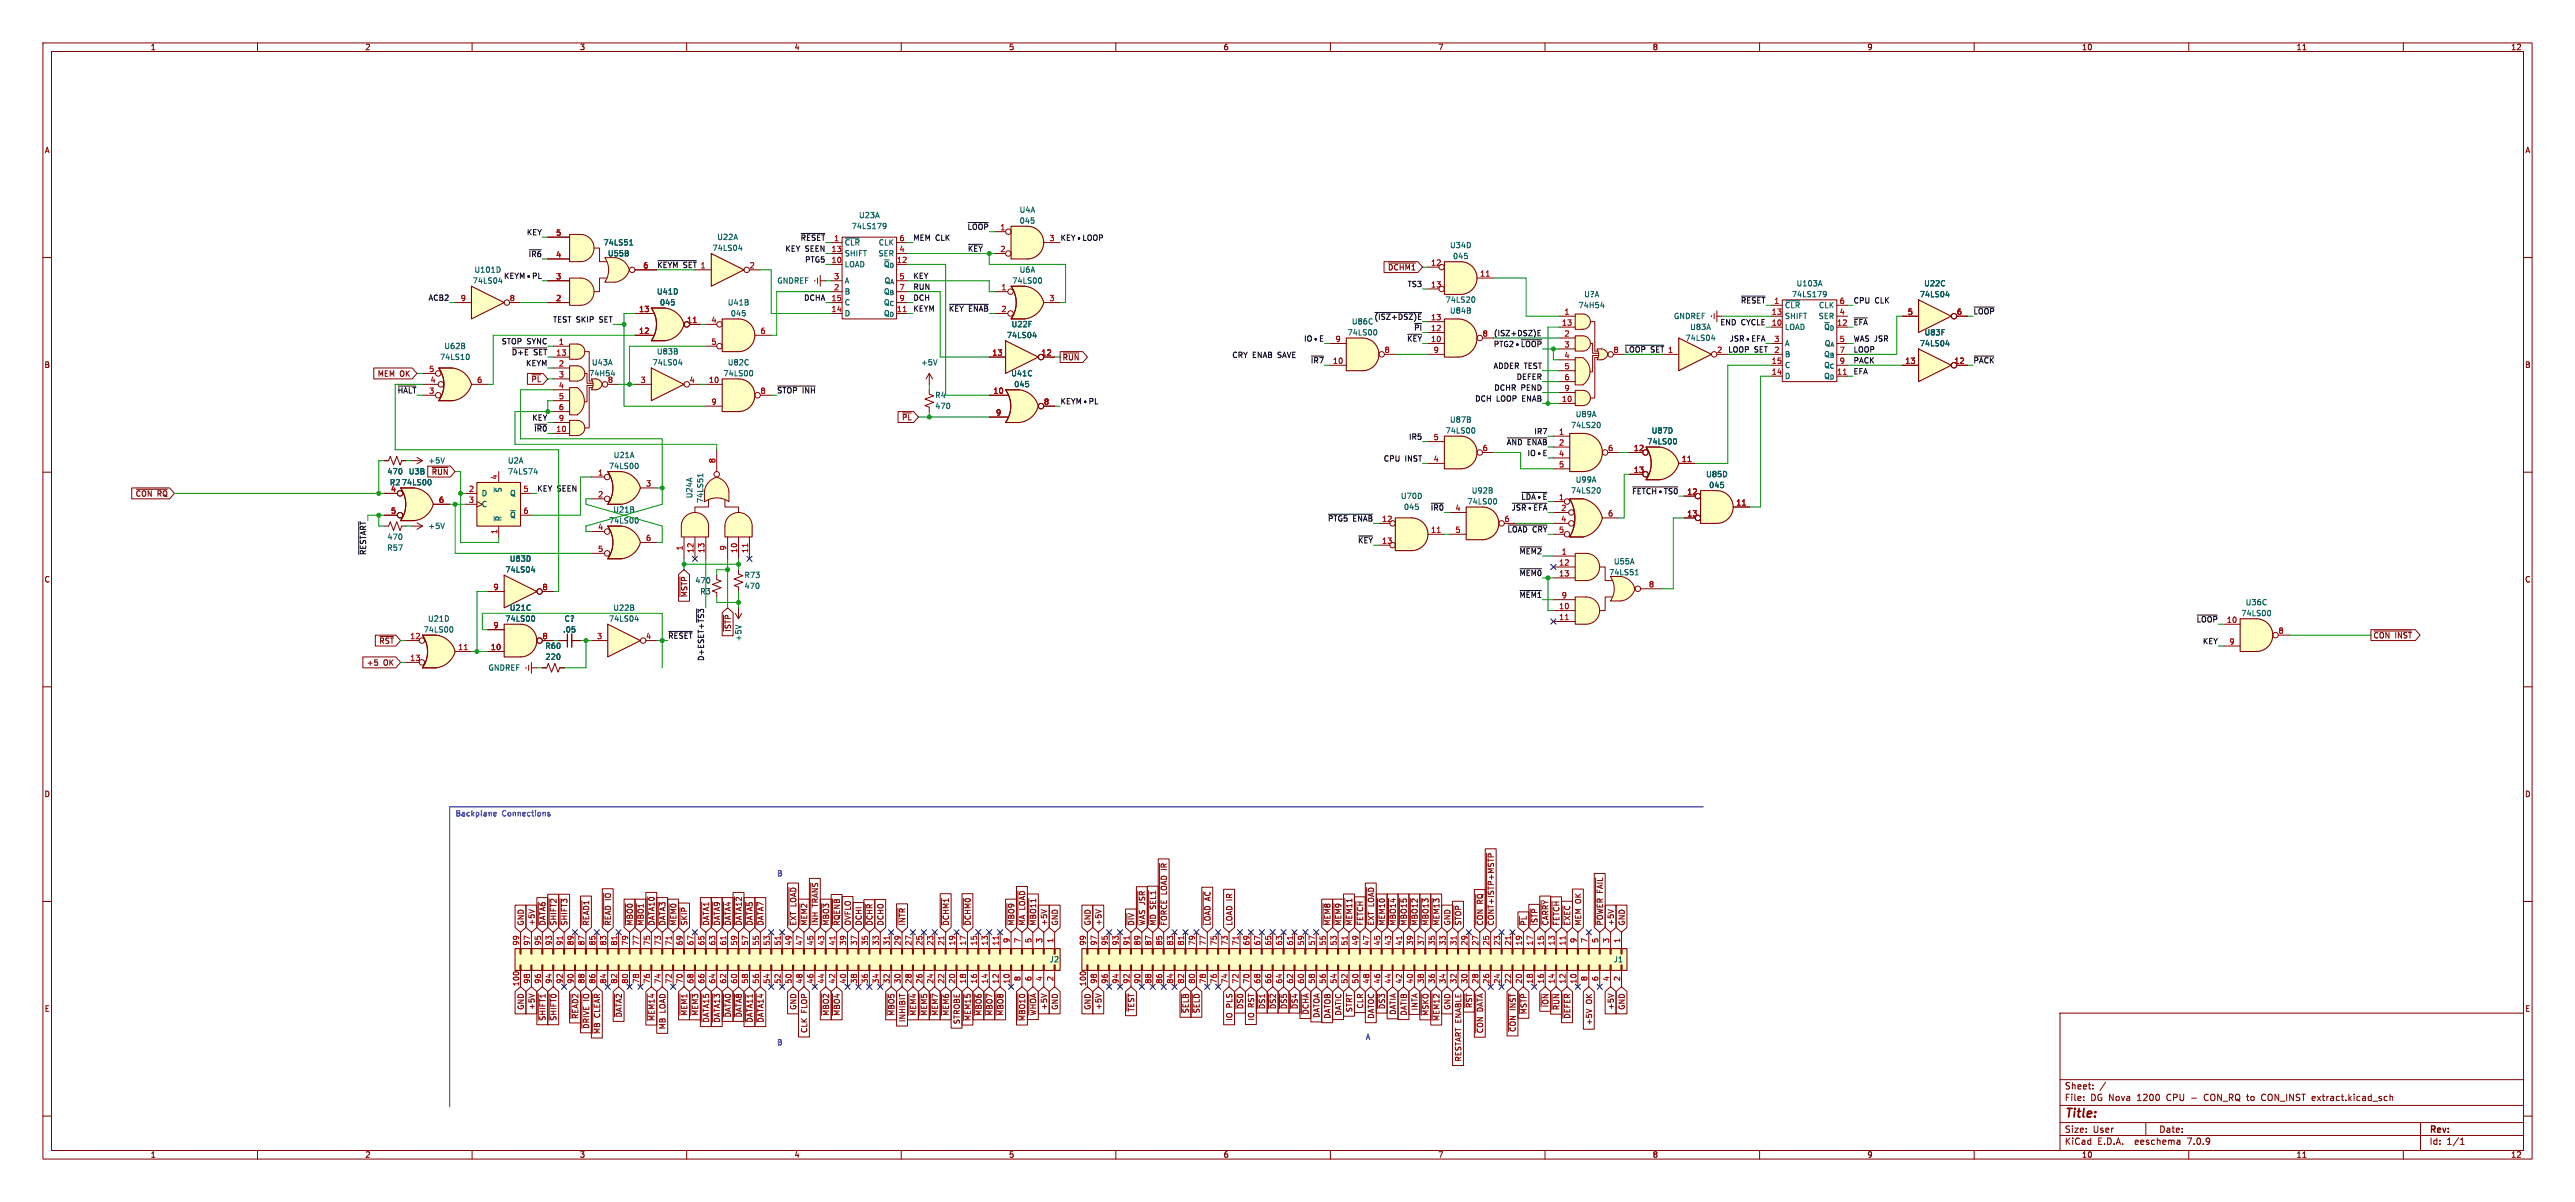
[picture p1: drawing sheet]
<svg xmlns="http://www.w3.org/2000/svg" width="600mm" height="280mm" viewBox="0 0 600 280" stroke-linecap="round" stroke-linejoin="round" font-family="sans-serif">
<defs><g id="words">
<text font-size="2.8" fill="#840000" x="481" y="260.9">Title:</text>
<g font-size="2.1" fill="#840000">
<text x="481" y="256.7">File:</text>
<text x="481" y="254">Sheet:</text>
<text x="487.1" y="256.7">DG Nova</text>
<text x="498.1" y="256.7">1200</text>
<text x="505.1" y="256.7">CPU -</text>
<text x="514.2" y="256.7">CON_RQ to</text>
<text x="527.8" y="256.7">CON_INST extract.kicad_sch</text>
<text x="481" y="266.9">KiCad</text>
<text x="481" y="264.1">Size:</text>
<text x="487.7" y="264.1">User</text>
<text x="488.7" y="266.9">E.D.A.</text>
<text x="497.6" y="266.9">eeschema</text>
<text x="503" y="264.1">Date:</text>
<text x="510" y="266.9">7.0.9</text>
<text x="566" y="264.3">Rev:</text>
<text x="566" y="266.9">Id:</text>
<text x="570.1" y="266.9">1/1</text>
</g>
<g font-size="1.8" fill="#840000">
<text x="35" y="11.9">1</text>
<text x="85" y="11.9">2</text>
<text x="135" y="11.9">3</text>
<text x="185" y="11.9">4</text>
<text x="235" y="11.9">5</text>
<text x="285" y="11.9">6</text>
<text x="335" y="11.9">7</text>
<text x="385" y="11.9">8</text>
<text x="435" y="11.9">9</text>
<text x="485" y="11.9">10</text>
<text x="535" y="11.9">11</text>
<text x="585" y="11.9">12</text>
<text x="10.3" y="35.9">A</text>
<text x="588.3" y="35.9">A</text>
<text x="323.3" y="63.2">~{DCHM1}</text>
<text x="10.3" y="85.9">B</text>
<text x="87.9" y="87.9">MEM OK</text>
<text x="123.7" y="89.2">~{PL}</text>
<text x="247.5" y="84.1">~{RUN}</text>
<text x="588.3" y="85.9">B</text>
<text x="210.1" y="98.1">~{PL}</text>
<text x="31.5" y="115.9">~{CON</text>
<text x="38.4" y="115.9">RQ}</text>
<text x="10.3" y="135.9">C</text>
<text x="588.3" y="135.9">C</text>
<text x="160.3" y="139.2" transform="rotate(-90 160.3 139.2)">~{MSTP}</text>
<text x="170.5" y="147.3" transform="rotate(-90 170.5 147.3)">~{ISTP}</text>
<text x="552.9" y="148.9">~{CON</text>
<text x="559.8" y="148.9">INST}</text>
<text x="85.4" y="155.3">+5</text>
<text x="88.3" y="150.2">~{RST}</text>
<text x="89.3" y="155.3">OK</text>
<text x="10.3" y="185.9">D</text>
<text x="588.3" y="185.9">D</text>
<text x="190.8" y="209.6" transform="rotate(-90 190.8 209.6)">TRANS}</text>
<text x="345.8" y="208.9" transform="rotate(-90 345.8 208.9)">RQ}</text>
<text x="122.2" y="215.7" transform="rotate(-90 122.2 215.7)">GND</text>
<text x="124.8" y="215.7" transform="rotate(-90 124.8 215.7)">+5V</text>
<text x="127.3" y="215.7" transform="rotate(-90 127.3 215.7)">~{DATA6}</text>
<text x="129.9" y="215.7" transform="rotate(-90 129.9 215.7)">~{SHIFT2}</text>
<text x="132.4" y="215.7" transform="rotate(-90 132.4 215.7)">~{SHIFT3}</text>
<text x="137.5" y="215.7" transform="rotate(-90 137.5 215.7)">~{READ1}</text>
<text x="142.6" y="215.7" transform="rotate(-90 142.6 215.7)">~{READ IO}</text>
<text x="147.6" y="215.7" transform="rotate(-90 147.6 215.7)">~{MBO0}</text>
<text x="150.2" y="215.7" transform="rotate(-90 150.2 215.7)">~{MBO1}</text>
<text x="152.7" y="215.7" transform="rotate(-90 152.7 215.7)">~{DATA10}</text>
<text x="155.3" y="215.7" transform="rotate(-90 155.3 215.7)">~{DATA3}</text>
<text x="157.8" y="215.7" transform="rotate(-90 157.8 215.7)">~{MEM0}</text>
<text x="160.3" y="215.7" transform="rotate(-90 160.3 215.7)">~{SKIP}</text>
<text x="165.4" y="215.7" transform="rotate(-90 165.4 215.7)">~{DATA1}</text>
<text x="168" y="215.7" transform="rotate(-90 168 215.7)">~{DATA9}</text>
<text x="170.5" y="215.7" transform="rotate(-90 170.5 215.7)">~{DATA4}</text>
<text x="173" y="215.7" transform="rotate(-90 173 215.7)">~{DATA12}</text>
<text x="175.6" y="215.7" transform="rotate(-90 175.6 215.7)">~{DATA5}</text>
<text x="178.1" y="215.7" transform="rotate(-90 178.1 215.7)">~{DATA7}</text>
<text x="185.7" y="215.7" transform="rotate(-90 185.7 215.7)">~{EXT LOAD}</text>
<text x="188.3" y="215.7" transform="rotate(-90 188.3 215.7)">~{MEM2}</text>
<text x="190.8" y="215.7" transform="rotate(-90 190.8 215.7)">~{INH</text>
<text x="193.4" y="215.7" transform="rotate(-90 193.4 215.7)">~{MBO3}</text>
<text x="195.9" y="215.7" transform="rotate(-90 195.9 215.7)">~{RQENB}</text>
<text x="198.4" y="215.7" transform="rotate(-90 198.4 215.7)">OVFLO</text>
<text x="201" y="215.7" transform="rotate(-90 201 215.7)">DCHI</text>
<text x="203.5" y="215.7" transform="rotate(-90 203.5 215.7)">~{DCHR}</text>
<text x="206.1" y="215.7" transform="rotate(-90 206.1 215.7)">DCHO</text>
<text x="211.1" y="215.7" transform="rotate(-90 211.1 215.7)">~{INTR}</text>
<text x="221.3" y="215.7" transform="rotate(-90 221.3 215.7)">~{DCHM1}</text>
<text x="226.4" y="215.7" transform="rotate(-90 226.4 215.7)">~{DCHM0}</text>
<text x="236.5" y="215.7" transform="rotate(-90 236.5 215.7)">~{MBO9}</text>
<text x="239.1" y="215.7" transform="rotate(-90 239.1 215.7)">~{MA LOAD}</text>
<text x="241.6" y="215.7" transform="rotate(-90 241.6 215.7)">~{MBO11}</text>
<text x="244.2" y="215.7" transform="rotate(-90 244.2 215.7)">+5V</text>
<text x="246.7" y="215.7" transform="rotate(-90 246.7 215.7)">GND</text>
<text x="254.3" y="215.7" transform="rotate(-90 254.3 215.7)">GND</text>
<text x="256.9" y="215.7" transform="rotate(-90 256.9 215.7)">+5V</text>
<text x="264.5" y="215.7" transform="rotate(-90 264.5 215.7)">~{DIV}</text>
<text x="267" y="215.7" transform="rotate(-90 267 215.7)">~{WAS JSR}</text>
<text x="269.6" y="215.7" transform="rotate(-90 269.6 215.7)">~{MD</text>
<text x="269.6" y="210.1" transform="rotate(-90 269.6 210.1)">SEL1}</text>
<text x="272.1" y="215.7" transform="rotate(-90 272.1 215.7)">~{FORCE LOAD IR}</text>
<text x="282.3" y="215.7" transform="rotate(-90 282.3 215.7)">~{LOAD AC}</text>
<text x="287.3" y="215.7" transform="rotate(-90 287.3 215.7)">LOAD IR</text>
<text x="310.2" y="215.7" transform="rotate(-90 310.2 215.7)">~{MEM8}</text>
<text x="312.7" y="215.7" transform="rotate(-90 312.7 215.7)">~{MEM9}</text>
<text x="315.3" y="215.7" transform="rotate(-90 315.3 215.7)">~{MEM11}</text>
<text x="317.8" y="215.7" transform="rotate(-90 317.8 215.7)">~{FETCH}</text>
<text x="320.4" y="215.7" transform="rotate(-90 320.4 215.7)">~{EXT LOAD}</text>
<text x="322.9" y="215.7" transform="rotate(-90 322.9 215.7)">~{MEM10}</text>
<text x="325.4" y="215.7" transform="rotate(-90 325.4 215.7)">~{MBO14}</text>
<text x="328" y="215.7" transform="rotate(-90 328 215.7)">~{MBO15}</text>
<text x="330.5" y="215.7" transform="rotate(-90 330.5 215.7)">~{MBO12}</text>
<text x="333.1" y="215.7" transform="rotate(-90 333.1 215.7)">~{MBO13}</text>
<text x="335.6" y="215.7" transform="rotate(-90 335.6 215.7)">~{MEM13}</text>
<text x="338.1" y="215.7" transform="rotate(-90 338.1 215.7)">GND</text>
<text x="340.7" y="215.7" transform="rotate(-90 340.7 215.7)">~{STOP}</text>
<text x="345.8" y="215.7" transform="rotate(-90 345.8 215.7)">~{CON</text>
<text x="348.3" y="215.7" transform="rotate(-90 348.3 215.7)">~{CONT+ISTP+MSTP}</text>
<text x="355.9" y="215.7" transform="rotate(-90 355.9 215.7)">~{PL}</text>
<text x="358.5" y="215.7" transform="rotate(-90 358.5 215.7)">~{ISTP}</text>
<text x="361" y="215.7" transform="rotate(-90 361 215.7)">~{CARRY}</text>
<text x="363.5" y="215.7" transform="rotate(-90 363.5 215.7)">~{FETCH}</text>
<text x="366.1" y="215.7" transform="rotate(-90 366.1 215.7)">~{EXEC}</text>
<text x="368.6" y="215.7" transform="rotate(-90 368.6 215.7)">MEM OK</text>
<text x="373.7" y="215.7" transform="rotate(-90 373.7 215.7)">~{POWER FAIL}</text>
<text x="376.2" y="215.7" transform="rotate(-90 376.2 215.7)">+5V</text>
<text x="378.8" y="215.7" transform="rotate(-90 378.8 215.7)">GND</text>
<text x="137.5" y="231.5" transform="rotate(-90 137.5 231.5)">IO}</text>
<text x="345.8" y="234" transform="rotate(-90 345.8 234)">DATA}</text>
<text x="353.4" y="233.7" transform="rotate(-90 353.4 233.7)">INST}</text>
<text x="371.2" y="233.9" transform="rotate(-90 371.2 233.9)">OK</text>
<text x="10.3" y="235.9">E</text>
<text x="122.2" y="235.4" transform="rotate(-90 122.2 235.4)">GND</text>
<text x="124.8" y="235.4" transform="rotate(-90 124.8 235.4)">+5V</text>
<text x="127.3" y="237.9" transform="rotate(-90 127.3 237.9)">~{SHIFT1}</text>
<text x="129.9" y="237.9" transform="rotate(-90 129.9 237.9)">~{SHIFT0}</text>
<text x="134.9" y="237.5" transform="rotate(-90 134.9 237.5)">~{READ2}</text>
<text x="137.5" y="239.8" transform="rotate(-90 137.5 239.8)">~{DRIVE</text>
<text x="140" y="235.4" transform="rotate(-90 140 235.4)">CLEAR}</text>
<text x="145.1" y="237.1" transform="rotate(-90 145.1 237.1)">~{DATA2}</text>
<text x="152.7" y="238" transform="rotate(-90 152.7 238)">~{MEM14}</text>
<text x="155.3" y="239.9" transform="rotate(-90 155.3 239.9)">MB</text>
<text x="155.3" y="236" transform="rotate(-90 155.3 236)">LOAD</text>
<text x="160.3" y="236.8" transform="rotate(-90 160.3 236.8)">~{MEM1}</text>
<text x="162.9" y="236.8" transform="rotate(-90 162.9 236.8)">~{MEM3}</text>
<text x="165.4" y="238.3" transform="rotate(-90 165.4 238.3)">~{DATA15}</text>
<text x="168" y="238.3" transform="rotate(-90 168 238.3)">~{DATA13}</text>
<text x="170.5" y="237.1" transform="rotate(-90 170.5 237.1)">~{DATA0}</text>
<text x="173" y="237.1" transform="rotate(-90 173 237.1)">~{DATA8}</text>
<text x="175.6" y="238.3" transform="rotate(-90 175.6 238.3)">~{DATA11}</text>
<text x="178.1" y="238.3" transform="rotate(-90 178.1 238.3)">~{DATA14}</text>
<text x="185.7" y="235.4" transform="rotate(-90 185.7 235.4)">GND</text>
<text x="188.3" y="236" transform="rotate(-90 188.3 236)">FLOP</text>
<text x="193.4" y="236.8" transform="rotate(-90 193.4 236.8)">~{MBO2}</text>
<text x="195.9" y="236.8" transform="rotate(-90 195.9 236.8)">~{MBO4}</text>
<text x="208.6" y="236.8" transform="rotate(-90 208.6 236.8)">~{MBO5}</text>
<text x="211.1" y="238.2" transform="rotate(-90 211.1 238.2)">INHIBIT</text>
<text x="213.7" y="236.8" transform="rotate(-90 213.7 236.8)">~{MEM4}</text>
<text x="216.2" y="236.8" transform="rotate(-90 216.2 236.8)">~{MEM5}</text>
<text x="218.8" y="236.8" transform="rotate(-90 218.8 236.8)">~{MEM7}</text>
<text x="221.3" y="236.8" transform="rotate(-90 221.3 236.8)">~{MEM6}</text>
<text x="223.8" y="238.7" transform="rotate(-90 223.8 238.7)">STROBE</text>
<text x="226.4" y="238" transform="rotate(-90 226.4 238)">~{MEM15}</text>
<text x="228.9" y="236.8" transform="rotate(-90 228.9 236.8)">~{MBO6}</text>
<text x="231.5" y="236.8" transform="rotate(-90 231.5 236.8)">~{MBO7}</text>
<text x="234" y="236.8" transform="rotate(-90 234 236.8)">~{MBO8}</text>
<text x="239.1" y="238" transform="rotate(-90 239.1 238)">~{MBO10}</text>
<text x="241.6" y="236.7" transform="rotate(-90 241.6 236.7)">~{WHOA}</text>
<text x="244.2" y="235.4" transform="rotate(-90 244.2 235.4)">+5V</text>
<text x="246.7" y="235.4" transform="rotate(-90 246.7 235.4)">GND</text>
<text x="254.3" y="235.4" transform="rotate(-90 254.3 235.4)">GND</text>
<text x="256.9" y="235.4" transform="rotate(-90 256.9 235.4)">+5V</text>
<text x="264.5" y="235.8" transform="rotate(-90 264.5 235.8)">~{TEST}</text>
<text x="277.2" y="236.2" transform="rotate(-90 277.2 236.2)">~{SELB}</text>
<text x="279.7" y="236.2" transform="rotate(-90 279.7 236.2)">~{SELD}</text>
<text x="287.3" y="237.9" transform="rotate(-90 287.3 237.9)">IO PLS</text>
<text x="289.9" y="235.2" transform="rotate(-90 289.9 235.2)">~{DS0}</text>
<text x="292.4" y="237.9" transform="rotate(-90 292.4 237.9)">IO</text>
<text x="292.4" y="234.7" transform="rotate(-90 292.4 234.7)">RST</text>
<text x="295" y="235.2" transform="rotate(-90 295 235.2)">~{DS1}</text>
<text x="297.5" y="235.2" transform="rotate(-90 297.5 235.2)">~{DS2}</text>
<text x="300" y="235.2" transform="rotate(-90 300 235.2)">~{DS5}</text>
<text x="302.6" y="235.2" transform="rotate(-90 302.6 235.2)">~{DS4}</text>
<text x="305.1" y="236.5" transform="rotate(-90 305.1 236.5)">~{DCHA}</text>
<text x="307.7" y="237.2" transform="rotate(-90 307.7 237.2)">DATOA</text>
<text x="310.2" y="237.4" transform="rotate(-90 310.2 237.4)">DATOB</text>
<text x="312.7" y="236.7" transform="rotate(-90 312.7 236.7)">DATIC</text>
<text x="315.3" y="235.9" transform="rotate(-90 315.3 235.9)">STRT</text>
<text x="317.8" y="235.1" transform="rotate(-90 317.8 235.1)">CLR</text>
<text x="320.4" y="237.4" transform="rotate(-90 320.4 237.4)">DATOC</text>
<text x="322.9" y="235.2" transform="rotate(-90 322.9 235.2)">~{DS3}</text>
<text x="325.4" y="236.5" transform="rotate(-90 325.4 236.5)">DATIA</text>
<text x="328" y="236.7" transform="rotate(-90 328 236.7)">DATIB</text>
<text x="330.5" y="235.5" transform="rotate(-90 330.5 235.5)">INTA</text>
<text x="333.1" y="236.8" transform="rotate(-90 333.1 236.8)">~{MSKO}</text>
<text x="335.6" y="238" transform="rotate(-90 335.6 238)">~{MEM12}</text>
<text x="338.1" y="235.4" transform="rotate(-90 338.1 235.4)">GND</text>
<text x="343.2" y="234.9" transform="rotate(-90 343.2 234.9)">~{RST}</text>
<text x="355.9" y="236.4" transform="rotate(-90 355.9 236.4)">~{MSTP}</text>
<text x="361" y="234.8" transform="rotate(-90 361 234.8)">~{ION}</text>
<text x="363.5" y="235.4" transform="rotate(-90 363.5 235.4)">~{RUN}</text>
<text x="366.1" y="237.4" transform="rotate(-90 366.1 237.4)">~{DEFER}</text>
<text x="371.2" y="238.9" transform="rotate(-90 371.2 238.9)">+5V</text>
<text x="376.2" y="235.4" transform="rotate(-90 376.2 235.4)">+5V</text>
<text x="378.8" y="235.4" transform="rotate(-90 378.8 235.4)">GND</text>
<text x="588.3" y="235.9">E</text>
<text x="140" y="241" transform="rotate(-90 140 241)">~{MB</text>
<text x="188.3" y="240.8" transform="rotate(-90 188.3 240.8)">CLK</text>
<text x="345.8" y="240.8" transform="rotate(-90 345.8 240.8)">~{CON</text>
<text x="353.4" y="240.5" transform="rotate(-90 353.4 240.5)">~{CON</text>
<text x="340.7" y="247.4" transform="rotate(-90 340.7 247.4)">RESTART ENABLE</text>
<text x="35" y="269.9">1</text>
<text x="85" y="269.9">2</text>
<text x="135" y="269.9">3</text>
<text x="185" y="269.9">4</text>
<text x="235" y="269.9">5</text>
<text x="285" y="269.9">6</text>
<text x="335" y="269.9">7</text>
<text x="385" y="269.9">8</text>
<text x="435" y="269.9">9</text>
<text x="485" y="269.9">10</text>
<text x="535" y="269.9">11</text>
<text x="585" y="269.9">12</text>
</g>
<g font-size="1.8" fill="#006464">
<text x="198.3" y="53.6">74LS179</text>
<text x="200" y="51">U23A</text>
<text x="237.5" y="49.8">U4A</text>
<text x="237.5" y="52.3">045</text>
<text x="140.5" y="57.4">74LS51</text>
<text x="141.5" y="59.9">U55B</text>
<text x="165.9" y="58.6">74LS04</text>
<text x="167" y="56.1">U22A</text>
<text x="196.7" y="57.4">~{CLR}</text>
<text x="196.7" y="59.9">SHIFT</text>
<text x="204.6" y="59.9">SER</text>
<text x="204.6" y="57.4">CLK</text>
<text x="337.7" y="58">U34D</text>
<text x="110.4" y="63.7">U101D</text>
<text x="196.7" y="62.5">LOAD</text>
<text x="205.8" y="62.5">~{Q}_{D}</text>
<text x="237.5" y="63.7">U6A</text>
<text x="338.4" y="60.6">045</text>
<text x="110" y="66.3">74LS04</text>
<text x="153" y="68.8">U41D</text>
<text x="153.7" y="71.3">045</text>
<text x="169.5" y="71.3">U41B</text>
<text x="181" y="66.3">GNDREF</text>
<text x="196.7" y="71.3">C</text>
<text x="196.7" y="68.8">B</text>
<text x="196.7" y="66.3">A</text>
<text x="205.8" y="68.8">Q_{B}</text>
<text x="205.8" y="71.3">Q_{C}</text>
<text x="206" y="66.3">Q_{A}</text>
<text x="235.8" y="66.3">74LS00</text>
<text x="336.7" y="70.7">74LS20</text>
<text x="367.7" y="72">74H54</text>
<text x="369" y="69.4">U?A</text>
<text x="415.8" y="72">~{CLR}</text>
<text x="417.4" y="69.4">74LS179</text>
<text x="418.5" y="66.9">U103A</text>
<text x="423.7" y="72">CLK</text>
<text x="447.2" y="69.4">74LS04</text>
<text x="448.2" y="66.9">U22C</text>
<text x="170.2" y="73.9">045</text>
<text x="196.7" y="73.9">D</text>
<text x="235.6" y="76.4">U22F</text>
<text x="314.9" y="75.8">U86C</text>
<text x="337.7" y="73.3">U84B</text>
<text x="389.9" y="74.5">GNDREF</text>
<text x="393.7" y="77.1">U83A</text>
<text x="415.8" y="77.1">LOAD</text>
<text x="415.8" y="74.5">SHIFT</text>
<text x="423.6" y="74.5">SER</text>
<text x="103.4" y="81.5">U62B</text>
<text x="153" y="82.8">U83B</text>
<text x="234.5" y="79">74LS04</text>
<text x="313.9" y="78.3">74LS00</text>
<text x="392.6" y="79.6">74LS04</text>
<text x="415.8" y="83.4">B</text>
<text x="415.8" y="80.9">A</text>
<text x="424.9" y="83.4">Q_{B}</text>
<text x="425" y="80.9">Q_{A}</text>
<text x="447.2" y="80.9">74LS04</text>
<text x="448.3" y="78.3">U83F</text>
<text x="102.4" y="84">74LS10</text>
<text x="137.1" y="87.9">74H54</text>
<text x="137.8" y="85.3">U43A</text>
<text x="141.5" y="89.3">8</text>
<text x="151.9" y="85.3">74LS04</text>
<text x="168.4" y="87.9">74LS00</text>
<text x="169.5" y="85.3">U82C</text>
<text x="214.5" y="85.3">+5V</text>
<text x="235.5" y="87.9">U41C</text>
<text x="415.8" y="88.5">D</text>
<text x="415.8" y="86">C</text>
<text x="424.9" y="86">Q_{C}</text>
<text x="217.8" y="92.9">R4</text>
<text x="217.8" y="95.5">470</text>
<text x="236.2" y="90.4">045</text>
<text x="336.7" y="101.2">74LS00</text>
<text x="337.7" y="98.7">U87B</text>
<text x="365.9" y="99.9">74LS20</text>
<text x="367.1" y="97.4">U89A</text>
<text x="384.7" y="101.2">U87D</text>
<text x="142.9" y="106.9">U21A</text>
<text x="383.7" y="103.7">74LS00</text>
<text x="90.2" y="110.7">470</text>
<text x="90.7" y="113.3">R2</text>
<text x="93.5" y="113.3">74LS00</text>
<text x="95.1" y="110.7">U3B</text>
<text x="99.7" y="108.2">+5V</text>
<text x="100.5" y="110.8">~{RUN}</text>
<text x="118.2" y="108.2">U2A</text>
<text x="118.2" y="110.7">74LS74</text>
<text x="141.8" y="109.4">74LS00</text>
<text x="367.1" y="112.6">U99A</text>
<text x="397.4" y="111.4">U85D</text>
<text x="398.1" y="113.9">045</text>
<text x="112.1" y="115.8">D</text>
<text x="112.1" y="118.3">C</text>
<text x="117.1" y="114.8" transform="rotate(-90 117.1 114.8)">~{S}</text>
<text x="118.7" y="115.8">Q</text>
<text x="142.8" y="119.6">U21B</text>
<text x="161.5" y="116.2" transform="rotate(-90 161.5 116.2)">U24A</text>
<text x="164.1" y="117.3" transform="rotate(-90 164.1 117.3)">74LS51</text>
<text x="326.3" y="116.4">U70D</text>
<text x="327" y="119">045</text>
<text x="341.8" y="117.7">74LS00</text>
<text x="342.8" y="115.2">U92B</text>
<text x="365.9" y="115.2">74LS20</text>
<text x="90.2" y="126">470</text>
<text x="99.7" y="123.4">+5V</text>
<text x="117.1" y="121.5" transform="rotate(-90 117.1 121.5)">~{R}</text>
<text x="118.7" y="120.9">~{Q}</text>
<text x="141.8" y="122.1">74LS00</text>
<text x="90.1" y="128.5">R57</text>
<text x="118.7" y="131">U83D</text>
<text x="375.9" y="131.7">U55A</text>
<text x="117.6" y="133.6">74LS04</text>
<text x="161.9" y="136.1">470</text>
<text x="173.4" y="137.4">470</text>
<text x="173.4" y="134.8">R73</text>
<text x="374.8" y="134.2">74LS51</text>
<text x="118.7" y="142.5">U21C</text>
<text x="142.8" y="142.5">U22B</text>
<text x="163" y="138.7">R3</text>
<text x="522.1" y="143.7">74LS00</text>
<text x="523.2" y="141.2">U36C</text>
<text x="98.6" y="147.5">74LS00</text>
<text x="99.6" y="145">U21D</text>
<text x="117.6" y="145">74LS00</text>
<text x="131.1" y="147.5">.05</text>
<text x="131.4" y="145">C?</text>
<text x="141.8" y="145">74LS04</text>
<text x="172.9" y="149.5" transform="rotate(-90 172.9 149.5)">+5V</text>
<text x="127" y="151.4">R60</text>
<text x="127" y="153.9">220</text>
<text x="113.7" y="156.4">GNDREF</text>
<text x="244.5" y="224.4">J2</text>
<text x="375.9" y="224.4">J1</text>
</g>
<g font-size="1.8" fill="#009600">
<text x="225.3" y="53.6">~{LOOP} 1</text>
<text x="123.1" y="60">~{IR6}</text>
<text x="186.5" y="56.2">~{RESET}1</text>
<text x="225.4" y="58.7">~{KEY}</text>
<text x="405.5" y="70.8">~{RESET}1</text>
<text x="227.4" y="72.7">ENAB} 2</text>
<text x="329.4" y="77.1">~{PI}12</text>
<text x="400.8" y="75.9">END CYCLE 10</text>
<text x="424.9" y="77.1">~{Q}_{D}</text>
<text x="126.1" y="82.8">SET}13</text>
<text x="327.8" y="79.7">~{KEY}10</text>
<text x="305.3" y="84.7">~{IR7}10</text>
<text x="92.5" y="91.7">~{HALT} 3</text>
<text x="124.3" y="100.6">~{IR0}10</text>
<text x="357.6" y="103.8">ENAB}2</text>
<text x="333.3" y="119">~{IR0} 4</text>
<text x="317" y="121.6">ENAB}12</text>
<text x="351.2" y="124.1">~{LOAD CRY}5</text>
<text x="85.4" y="129.4" transform="rotate(-90 85.4 129.4)">~{RESTART}</text>
<text x="316.3" y="126.7">~{KEY}13</text>
<text x="353.9" y="134.3">~{MEM0}</text>
<text x="511.7" y="145.1">~{LOOP}10</text>
</g>
<g font-size="1.8" fill="#0f0f0f">
<text x="122.7" y="54.9">KEY</text>
<text x="182.9" y="58.7">KEY SEEN</text>
<text x="212.7" y="56.2">MEM CLK</text>
<text x="153" y="62.5">~{KEYM</text>
<text x="160.9" y="62.5">SET}</text>
<text x="187.5" y="61.2">PTG5</text>
<text x="212.7" y="65.1">KEY</text>
<text x="99.7" y="70.1">ACB2</text>
<text x="187.2" y="70.1">DCHA</text>
<text x="212.7" y="70.1">DCH</text>
<text x="212.7" y="67.6">RUN</text>
<text x="327.9" y="67">TS3</text>
<text x="431.8" y="70.8">CPU</text>
<text x="436.8" y="70.8">CLK</text>
<text x="128.8" y="75.2">TEST SKIP</text>
<text x="139.8" y="75.2">SET</text>
<text x="212.7" y="72.7">KEYM</text>
<text x="221" y="72.7">~{KEY</text>
<text x="320.1" y="74.6">~{(ISZ+DSZ)E}</text>
<text x="431.8" y="75.9">~{EFA}</text>
<text x="459.7" y="73.3">~{LOOP}</text>
<text x="116.8" y="80.3">STOP SYNC</text>
<text x="119.1" y="82.8">~{D+E</text>
<text x="287" y="83.5">CRY ENAB SAVE</text>
<text x="348" y="78.4">(ISZ+DSZ)E</text>
<text x="378.5" y="82.2">~{LOOP</text>
<text x="386.3" y="82.2">SET}</text>
<text x="402.6" y="82.2">LOOP SET 2</text>
<text x="431.8" y="82.2">LOOP</text>
<text x="431.8" y="79.7">WAS JSR</text>
<text x="122.5" y="85.4">KEYM</text>
<text x="347.9" y="86">ADDER TEST</text>
<text x="353.3" y="88.6">DEFER</text>
<text x="431.8" y="84.7">PACK</text>
<text x="431.8" y="87.3">EFA</text>
<text x="459.7" y="84.7">~{PACK}</text>
<text x="181" y="91.7">~{STOP</text>
<text x="188.7" y="91.7">INH}</text>
<text x="343.6" y="93.6">DCH LOOP ENAB</text>
<text x="348.1" y="91.1">DCHR PEND</text>
<text x="123.9" y="98.1">KEY</text>
<text x="357.4" y="101.3">IR7</text>
<text x="322.3" y="107.6">CPU</text>
<text x="327.4" y="107.6">INST</text>
<text x="328.2" y="102.5">IR5</text>
<text x="351" y="103.8">~{AND</text>
<text x="125.1" y="114.6">KEY SEEN</text>
<text x="309.3" y="121.6">~{PTG5</text>
<text x="353.9" y="129.2">~{MEM2}</text>
<text x="353.9" y="139.4">~{MEM1}</text>
<text x="155.6" y="148.9">~{RESET}</text>
<text x="164.1" y="154.1" transform="rotate(-90 164.1 154.1)">D+ESET+~{TS3}</text>
<text x="513.2" y="150.1">KEY</text>
</g>
<g font-size="1.8" fill="#a90000">
<text x="129.5" y="55">5</text>
<text x="193.6" y="58.8">13</text>
<text x="209.5" y="58.8">4</text>
<text x="209.5" y="56.3">6</text>
<text x="233" y="58.8">2</text>
<text x="244.4" y="56.3">3</text>
<text x="129.5" y="65.2">3</text>
<text x="129.5" y="60.1">4</text>
<text x="149.8" y="62.6">6</text>
<text x="163.1" y="62.6">1</text>
<text x="174.6" y="62.6">2</text>
<text x="193.6" y="61.3">10</text>
<text x="194.2" y="65.2">3</text>
<text x="208.9" y="61.3">12</text>
<text x="209.5" y="65.2">5</text>
<text x="333.3" y="62">12</text>
<text x="344.8" y="64.5">11</text>
<text x="107.2" y="70.2">9</text>
<text x="118.7" y="70.2">8</text>
<text x="129.5" y="70.2">2</text>
<text x="193.6" y="70.2">15</text>
<text x="194.2" y="67.7">2</text>
<text x="209.5" y="67.7">7</text>
<text x="209.5" y="70.2">9</text>
<text x="233.2" y="67.7">1</text>
<text x="244.4" y="70.2">3</text>
<text x="333.3" y="67.1">13</text>
<text x="428.6" y="70.9">6</text>
<text x="148.8" y="77.9">12</text>
<text x="148.8" y="72.8">13</text>
<text x="160" y="75.3">11</text>
<text x="165.7" y="75.3">4</text>
<text x="177.1" y="77.9">6</text>
<text x="193.6" y="72.8">14</text>
<text x="205.8" y="73.9">Q_{D}</text>
<text x="208.9" y="72.8">11</text>
<text x="333.3" y="74.7">13</text>
<text x="363.8" y="75.9">13</text>
<text x="364.4" y="73.4">1</text>
<text x="412.7" y="73.4">13</text>
<text x="427.9" y="75.9">12</text>
<text x="428.6" y="73.4">4</text>
<text x="444.4" y="73.4">5</text>
<text x="455.9" y="73.4">6</text>
<text x="130.1" y="80.4">1</text>
<text x="165.7" y="80.4">5</text>
<text x="231.1" y="82.9">13</text>
<text x="242.5" y="82.9">12</text>
<text x="322.5" y="82.3">8</text>
<text x="333.9" y="82.3">9</text>
<text x="345.4" y="78.5">8</text>
<text x="364.4" y="78.5">2</text>
<text x="364.4" y="81">3</text>
<text x="364.4" y="83.6">4</text>
<text x="375.8" y="82.3">8</text>
<text x="388.5" y="82.3">1</text>
<text x="400" y="82.3">2</text>
<text x="413.3" y="79.8">3</text>
<text x="428.6" y="79.8">5</text>
<text x="428.6" y="82.3">7</text>
<text x="99.9" y="86.7">5</text>
<text x="100.2" y="89.3">4</text>
<text x="111.1" y="89.3">6</text>
<text x="130.1" y="85.5">2</text>
<text x="130.1" y="88">3</text>
<text x="149.2" y="89.3">3</text>
<text x="160.6" y="89.3">4</text>
<text x="165.1" y="89.3">10</text>
<text x="364.4" y="86.1">5</text>
<text x="364.4" y="88.6">6</text>
<text x="412.7" y="87.4">14</text>
<text x="412.7" y="84.8">15</text>
<text x="424.9" y="88.5">Q_{D}</text>
<text x="427.9" y="87.4">11</text>
<text x="428.6" y="84.8">9</text>
<text x="443.8" y="84.8">13</text>
<text x="455.3" y="84.8">12</text>
<text x="130.1" y="90.6">4</text>
<text x="130.1" y="93.1">5</text>
<text x="130.1" y="95.6">6</text>
<text x="165.7" y="94.4">9</text>
<text x="177.1" y="91.8">8</text>
<text x="231.4" y="91.8">10</text>
<text x="243.1" y="94.4">8</text>
<text x="363.8" y="93.7">10</text>
<text x="364.4" y="91.2">9</text>
<text x="130.1" y="98.2">9</text>
<text x="232" y="96.9">9</text>
<text x="363.1" y="101.3">1</text>
<text x="333.9" y="107.7">4</text>
<text x="333.9" y="102.6">5</text>
<text x="345.4" y="105.2">6</text>
<text x="374.6" y="105.2">6</text>
<text x="380.6" y="105.2">12</text>
<text x="391.8" y="107.7">11</text>
<text x="116" y="111.8" transform="rotate(-90 116 111.8)">4</text>
<text x="139.2" y="110.9">1</text>
<text x="150.4" y="113.4">3</text>
<text x="166.8" y="108" transform="rotate(-90 166.8 108)">8</text>
<text x="363.1" y="109">5</text>
<text x="380.6" y="110.2">13</text>
<text x="91" y="114.7">4</text>
<text x="91" y="119.8">5</text>
<text x="102.2" y="117.2">6</text>
<text x="109.1" y="114.7">2</text>
<text x="109.1" y="117.2">3</text>
<text x="121.8" y="114.7">5</text>
<text x="121.8" y="119.8">6</text>
<text x="139.2" y="116">2</text>
<text x="363.1" y="116.6">1</text>
<text x="363.7" y="119.1">2</text>
<text x="393" y="115.3">12</text>
<text x="404.5" y="117.9">11</text>
<text x="116" y="124.5" transform="rotate(-90 116 124.5)">1</text>
<text x="139.2" y="123.6">4</text>
<text x="333.3" y="124.2">11</text>
<text x="339" y="124.2">5</text>
<text x="350.4" y="121.7">6</text>
<text x="363.7" y="121.7">4</text>
<text x="374.6" y="120.4">6</text>
<text x="393" y="120.4">13</text>
<text x="139.2" y="128.7">5</text>
<text x="150.4" y="126.1">6</text>
<text x="159.1" y="128.3" transform="rotate(-90 159.1 128.3)">1</text>
<text x="161.7" y="128.9" transform="rotate(-90 161.7 128.9)">12</text>
<text x="164.2" y="128.9" transform="rotate(-90 164.2 128.9)">13</text>
<text x="169.3" y="128.3" transform="rotate(-90 169.3 128.3)">9</text>
<text x="171.8" y="128.9" transform="rotate(-90 171.8 128.9)">10</text>
<text x="174.4" y="128.9" transform="rotate(-90 174.4 128.9)">11</text>
<text x="363.2" y="131.8">12</text>
<text x="363.8" y="129.3">1</text>
<text x="114.9" y="137.5">9</text>
<text x="126.3" y="137.5">8</text>
<text x="363.2" y="134.4">13</text>
<text x="384.1" y="136.9">8</text>
<text x="363.2" y="142">10</text>
<text x="363.8" y="139.4">9</text>
<text x="95.5" y="149">12</text>
<text x="114.9" y="146.4">9</text>
<text x="126.3" y="149">8</text>
<text x="139" y="149">3</text>
<text x="150.4" y="149">4</text>
<text x="363.2" y="144.5">11</text>
<text x="530.8" y="147.7">8</text>
<text x="95.5" y="154.1">13</text>
<text x="106.6" y="151.5">11</text>
<text x="114.3" y="151.5">10</text>
<text x="519.4" y="150.2">9</text>
<text x="121" y="220.4" transform="rotate(-90 121 220.4)">99</text>
<text x="123.6" y="220.4" transform="rotate(-90 123.6 220.4)">97</text>
<text x="126.1" y="220.4" transform="rotate(-90 126.1 220.4)">95</text>
<text x="128.7" y="220.4" transform="rotate(-90 128.7 220.4)">93</text>
<text x="131.2" y="220.4" transform="rotate(-90 131.2 220.4)">91</text>
<text x="133.7" y="220.4" transform="rotate(-90 133.7 220.4)">89</text>
<text x="136.3" y="220.4" transform="rotate(-90 136.3 220.4)">87</text>
<text x="138.8" y="220.4" transform="rotate(-90 138.8 220.4)">85</text>
<text x="141.4" y="220.4" transform="rotate(-90 141.4 220.4)">83</text>
<text x="143.9" y="220.4" transform="rotate(-90 143.9 220.4)">81</text>
<text x="146.4" y="220.4" transform="rotate(-90 146.4 220.4)">79</text>
<text x="149" y="220.4" transform="rotate(-90 149 220.4)">77</text>
<text x="151.5" y="220.4" transform="rotate(-90 151.5 220.4)">75</text>
<text x="154.1" y="220.4" transform="rotate(-90 154.1 220.4)">73</text>
<text x="156.6" y="220.4" transform="rotate(-90 156.6 220.4)">71</text>
<text x="159.1" y="220.4" transform="rotate(-90 159.1 220.4)">69</text>
<text x="161.7" y="220.4" transform="rotate(-90 161.7 220.4)">67</text>
<text x="164.2" y="220.4" transform="rotate(-90 164.2 220.4)">65</text>
<text x="166.8" y="220.4" transform="rotate(-90 166.8 220.4)">63</text>
<text x="169.3" y="220.4" transform="rotate(-90 169.3 220.4)">61</text>
<text x="171.8" y="220.4" transform="rotate(-90 171.8 220.4)">59</text>
<text x="174.4" y="220.4" transform="rotate(-90 174.4 220.4)">57</text>
<text x="176.9" y="220.4" transform="rotate(-90 176.9 220.4)">55</text>
<text x="179.5" y="220.4" transform="rotate(-90 179.5 220.4)">53</text>
<text x="182" y="220.4" transform="rotate(-90 182 220.4)">51</text>
<text x="184.5" y="220.4" transform="rotate(-90 184.5 220.4)">49</text>
<text x="187.1" y="220.4" transform="rotate(-90 187.1 220.4)">47</text>
<text x="189.6" y="220.4" transform="rotate(-90 189.6 220.4)">45</text>
<text x="192.2" y="220.4" transform="rotate(-90 192.2 220.4)">43</text>
<text x="194.7" y="220.4" transform="rotate(-90 194.7 220.4)">41</text>
<text x="197.2" y="220.4" transform="rotate(-90 197.2 220.4)">39</text>
<text x="199.8" y="220.4" transform="rotate(-90 199.8 220.4)">37</text>
<text x="202.3" y="220.4" transform="rotate(-90 202.3 220.4)">35</text>
<text x="204.9" y="220.4" transform="rotate(-90 204.9 220.4)">33</text>
<text x="207.4" y="220.4" transform="rotate(-90 207.4 220.4)">31</text>
<text x="209.9" y="220.4" transform="rotate(-90 209.9 220.4)">29</text>
<text x="212.5" y="220.4" transform="rotate(-90 212.5 220.4)">27</text>
<text x="215" y="220.4" transform="rotate(-90 215 220.4)">25</text>
<text x="217.6" y="220.4" transform="rotate(-90 217.6 220.4)">23</text>
<text x="220.1" y="220.4" transform="rotate(-90 220.1 220.4)">21</text>
<text x="222.6" y="220.4" transform="rotate(-90 222.6 220.4)">19</text>
<text x="225.2" y="220.4" transform="rotate(-90 225.2 220.4)">17</text>
<text x="227.7" y="220.4" transform="rotate(-90 227.7 220.4)">15</text>
<text x="230.3" y="220.4" transform="rotate(-90 230.3 220.4)">13</text>
<text x="232.8" y="220.4" transform="rotate(-90 232.8 220.4)">11</text>
<text x="235.3" y="219.8" transform="rotate(-90 235.3 219.8)">9</text>
<text x="237.9" y="219.8" transform="rotate(-90 237.9 219.8)">7</text>
<text x="240.4" y="219.8" transform="rotate(-90 240.4 219.8)">5</text>
<text x="243" y="219.8" transform="rotate(-90 243 219.8)">3</text>
<text x="245.5" y="219.8" transform="rotate(-90 245.5 219.8)">1</text>
<text x="253.1" y="220.4" transform="rotate(-90 253.1 220.4)">99</text>
<text x="255.7" y="220.4" transform="rotate(-90 255.7 220.4)">97</text>
<text x="258.2" y="220.4" transform="rotate(-90 258.2 220.4)">95</text>
<text x="260.7" y="220.4" transform="rotate(-90 260.7 220.4)">93</text>
<text x="263.3" y="220.4" transform="rotate(-90 263.3 220.4)">91</text>
<text x="265.8" y="220.4" transform="rotate(-90 265.8 220.4)">89</text>
<text x="268.4" y="220.4" transform="rotate(-90 268.4 220.4)">87</text>
<text x="270.9" y="220.4" transform="rotate(-90 270.9 220.4)">85</text>
<text x="273.4" y="220.4" transform="rotate(-90 273.4 220.4)">83</text>
<text x="276" y="220.4" transform="rotate(-90 276 220.4)">81</text>
<text x="278.5" y="220.4" transform="rotate(-90 278.5 220.4)">79</text>
<text x="281.1" y="220.4" transform="rotate(-90 281.1 220.4)">77</text>
<text x="283.6" y="220.4" transform="rotate(-90 283.6 220.4)">75</text>
<text x="286.1" y="220.4" transform="rotate(-90 286.1 220.4)">73</text>
<text x="288.7" y="220.4" transform="rotate(-90 288.7 220.4)">71</text>
<text x="291.2" y="220.4" transform="rotate(-90 291.2 220.4)">69</text>
<text x="293.8" y="220.4" transform="rotate(-90 293.8 220.4)">67</text>
<text x="296.3" y="220.4" transform="rotate(-90 296.3 220.4)">65</text>
<text x="298.8" y="220.4" transform="rotate(-90 298.8 220.4)">63</text>
<text x="301.4" y="220.4" transform="rotate(-90 301.4 220.4)">61</text>
<text x="303.9" y="220.4" transform="rotate(-90 303.9 220.4)">59</text>
<text x="306.5" y="220.4" transform="rotate(-90 306.5 220.4)">57</text>
<text x="309" y="220.4" transform="rotate(-90 309 220.4)">55</text>
<text x="311.5" y="220.4" transform="rotate(-90 311.5 220.4)">53</text>
<text x="314.1" y="220.4" transform="rotate(-90 314.1 220.4)">51</text>
<text x="316.6" y="220.4" transform="rotate(-90 316.6 220.4)">49</text>
<text x="319.2" y="220.4" transform="rotate(-90 319.2 220.4)">47</text>
<text x="321.7" y="220.4" transform="rotate(-90 321.7 220.4)">45</text>
<text x="324.2" y="220.4" transform="rotate(-90 324.2 220.4)">43</text>
<text x="326.8" y="220.4" transform="rotate(-90 326.8 220.4)">41</text>
<text x="329.3" y="220.4" transform="rotate(-90 329.3 220.4)">39</text>
<text x="331.9" y="220.4" transform="rotate(-90 331.9 220.4)">37</text>
<text x="334.4" y="220.4" transform="rotate(-90 334.4 220.4)">35</text>
<text x="336.9" y="220.4" transform="rotate(-90 336.9 220.4)">33</text>
<text x="339.5" y="220.4" transform="rotate(-90 339.5 220.4)">31</text>
<text x="342" y="220.4" transform="rotate(-90 342 220.4)">29</text>
<text x="344.6" y="220.4" transform="rotate(-90 344.6 220.4)">27</text>
<text x="347.1" y="220.4" transform="rotate(-90 347.1 220.4)">25</text>
<text x="349.6" y="220.4" transform="rotate(-90 349.6 220.4)">23</text>
<text x="352.2" y="220.4" transform="rotate(-90 352.2 220.4)">21</text>
<text x="354.7" y="220.4" transform="rotate(-90 354.7 220.4)">19</text>
<text x="357.3" y="220.4" transform="rotate(-90 357.3 220.4)">17</text>
<text x="359.8" y="220.4" transform="rotate(-90 359.8 220.4)">15</text>
<text x="362.3" y="220.4" transform="rotate(-90 362.3 220.4)">13</text>
<text x="364.9" y="220.4" transform="rotate(-90 364.9 220.4)">11</text>
<text x="367.4" y="219.8" transform="rotate(-90 367.4 219.8)">9</text>
<text x="370" y="219.8" transform="rotate(-90 370 219.8)">7</text>
<text x="372.5" y="219.8" transform="rotate(-90 372.5 219.8)">5</text>
<text x="375" y="219.8" transform="rotate(-90 375 219.8)">3</text>
<text x="377.6" y="219.8" transform="rotate(-90 377.6 219.8)">1</text>
<text x="121" y="229.9" transform="rotate(-90 121 229.9)">100</text>
<text x="123.6" y="229.3" transform="rotate(-90 123.6 229.3)">98</text>
<text x="126.1" y="229.3" transform="rotate(-90 126.1 229.3)">96</text>
<text x="128.7" y="229.3" transform="rotate(-90 128.7 229.3)">94</text>
<text x="131.2" y="229.3" transform="rotate(-90 131.2 229.3)">92</text>
<text x="133.7" y="229.3" transform="rotate(-90 133.7 229.3)">90</text>
<text x="136.3" y="229.3" transform="rotate(-90 136.3 229.3)">88</text>
<text x="138.8" y="229.3" transform="rotate(-90 138.8 229.3)">86</text>
<text x="141.4" y="229.3" transform="rotate(-90 141.4 229.3)">84</text>
<text x="143.9" y="229.3" transform="rotate(-90 143.9 229.3)">82</text>
<text x="146.4" y="229.3" transform="rotate(-90 146.4 229.3)">80</text>
<text x="149" y="229.3" transform="rotate(-90 149 229.3)">78</text>
<text x="151.5" y="229.3" transform="rotate(-90 151.5 229.3)">76</text>
<text x="154.1" y="229.3" transform="rotate(-90 154.1 229.3)">74</text>
<text x="156.6" y="229.3" transform="rotate(-90 156.6 229.3)">72</text>
<text x="159.1" y="229.3" transform="rotate(-90 159.1 229.3)">70</text>
<text x="161.7" y="229.3" transform="rotate(-90 161.7 229.3)">68</text>
<text x="164.2" y="229.3" transform="rotate(-90 164.2 229.3)">66</text>
<text x="166.8" y="229.3" transform="rotate(-90 166.8 229.3)">64</text>
<text x="169.3" y="229.3" transform="rotate(-90 169.3 229.3)">62</text>
<text x="171.8" y="229.3" transform="rotate(-90 171.8 229.3)">60</text>
<text x="174.4" y="229.3" transform="rotate(-90 174.4 229.3)">58</text>
<text x="176.9" y="229.3" transform="rotate(-90 176.9 229.3)">56</text>
<text x="179.5" y="229.3" transform="rotate(-90 179.5 229.3)">54</text>
<text x="182" y="229.3" transform="rotate(-90 182 229.3)">52</text>
<text x="184.5" y="229.3" transform="rotate(-90 184.5 229.3)">50</text>
<text x="187.1" y="229.3" transform="rotate(-90 187.1 229.3)">48</text>
<text x="189.6" y="229.3" transform="rotate(-90 189.6 229.3)">46</text>
<text x="192.2" y="229.3" transform="rotate(-90 192.2 229.3)">44</text>
<text x="194.7" y="229.3" transform="rotate(-90 194.7 229.3)">42</text>
<text x="197.2" y="229.3" transform="rotate(-90 197.2 229.3)">40</text>
<text x="199.8" y="229.3" transform="rotate(-90 199.8 229.3)">38</text>
<text x="202.3" y="229.3" transform="rotate(-90 202.3 229.3)">36</text>
<text x="204.9" y="229.3" transform="rotate(-90 204.9 229.3)">34</text>
<text x="207.4" y="229.3" transform="rotate(-90 207.4 229.3)">32</text>
<text x="209.9" y="229.3" transform="rotate(-90 209.9 229.3)">30</text>
<text x="212.5" y="229.3" transform="rotate(-90 212.5 229.3)">28</text>
<text x="215" y="229.3" transform="rotate(-90 215 229.3)">26</text>
<text x="217.6" y="229.3" transform="rotate(-90 217.6 229.3)">24</text>
<text x="220.1" y="229.3" transform="rotate(-90 220.1 229.3)">22</text>
<text x="222.6" y="229.3" transform="rotate(-90 222.6 229.3)">20</text>
<text x="225.2" y="229.3" transform="rotate(-90 225.2 229.3)">18</text>
<text x="227.7" y="229.3" transform="rotate(-90 227.7 229.3)">16</text>
<text x="230.3" y="229.3" transform="rotate(-90 230.3 229.3)">14</text>
<text x="232.8" y="229.3" transform="rotate(-90 232.8 229.3)">12</text>
<text x="235.3" y="229.3" transform="rotate(-90 235.3 229.3)">10</text>
<text x="237.9" y="228.7" transform="rotate(-90 237.9 228.7)">8</text>
<text x="240.4" y="228.7" transform="rotate(-90 240.4 228.7)">6</text>
<text x="243" y="228.7" transform="rotate(-90 243 228.7)">4</text>
<text x="245.5" y="228.7" transform="rotate(-90 245.5 228.7)">2</text>
<text x="253.1" y="229.9" transform="rotate(-90 253.1 229.9)">100</text>
<text x="255.7" y="229.3" transform="rotate(-90 255.7 229.3)">98</text>
<text x="258.2" y="229.3" transform="rotate(-90 258.2 229.3)">96</text>
<text x="260.7" y="229.3" transform="rotate(-90 260.7 229.3)">94</text>
<text x="263.3" y="229.3" transform="rotate(-90 263.3 229.3)">92</text>
<text x="265.8" y="229.3" transform="rotate(-90 265.8 229.3)">90</text>
<text x="268.4" y="229.3" transform="rotate(-90 268.4 229.3)">88</text>
<text x="270.9" y="229.3" transform="rotate(-90 270.9 229.3)">86</text>
<text x="273.4" y="229.3" transform="rotate(-90 273.4 229.3)">84</text>
<text x="276" y="229.3" transform="rotate(-90 276 229.3)">82</text>
<text x="278.5" y="229.3" transform="rotate(-90 278.5 229.3)">80</text>
<text x="281.1" y="229.3" transform="rotate(-90 281.1 229.3)">78</text>
<text x="283.6" y="229.3" transform="rotate(-90 283.6 229.3)">76</text>
<text x="286.1" y="229.3" transform="rotate(-90 286.1 229.3)">74</text>
<text x="288.7" y="229.3" transform="rotate(-90 288.7 229.3)">72</text>
<text x="291.2" y="229.3" transform="rotate(-90 291.2 229.3)">70</text>
<text x="293.8" y="229.3" transform="rotate(-90 293.8 229.3)">68</text>
<text x="296.3" y="229.3" transform="rotate(-90 296.3 229.3)">66</text>
<text x="298.8" y="229.3" transform="rotate(-90 298.8 229.3)">64</text>
<text x="301.4" y="229.3" transform="rotate(-90 301.4 229.3)">62</text>
<text x="303.9" y="229.3" transform="rotate(-90 303.9 229.3)">60</text>
<text x="306.5" y="229.3" transform="rotate(-90 306.5 229.3)">58</text>
<text x="309" y="229.3" transform="rotate(-90 309 229.3)">56</text>
<text x="311.5" y="229.3" transform="rotate(-90 311.5 229.3)">54</text>
<text x="314.1" y="229.3" transform="rotate(-90 314.1 229.3)">52</text>
<text x="316.6" y="229.3" transform="rotate(-90 316.6 229.3)">50</text>
<text x="319.2" y="229.3" transform="rotate(-90 319.2 229.3)">48</text>
<text x="321.7" y="229.3" transform="rotate(-90 321.7 229.3)">46</text>
<text x="324.2" y="229.3" transform="rotate(-90 324.2 229.3)">44</text>
<text x="326.8" y="229.3" transform="rotate(-90 326.8 229.3)">42</text>
<text x="329.3" y="229.3" transform="rotate(-90 329.3 229.3)">40</text>
<text x="331.9" y="229.3" transform="rotate(-90 331.9 229.3)">38</text>
<text x="334.4" y="229.3" transform="rotate(-90 334.4 229.3)">36</text>
<text x="336.9" y="229.3" transform="rotate(-90 336.9 229.3)">34</text>
<text x="339.5" y="229.3" transform="rotate(-90 339.5 229.3)">32</text>
<text x="342" y="229.3" transform="rotate(-90 342 229.3)">30</text>
<text x="344.6" y="229.3" transform="rotate(-90 344.6 229.3)">28</text>
<text x="347.1" y="229.3" transform="rotate(-90 347.1 229.3)">26</text>
<text x="349.6" y="229.3" transform="rotate(-90 349.6 229.3)">24</text>
<text x="352.2" y="229.3" transform="rotate(-90 352.2 229.3)">22</text>
<text x="354.7" y="229.3" transform="rotate(-90 354.7 229.3)">20</text>
<text x="357.3" y="229.3" transform="rotate(-90 357.3 229.3)">18</text>
<text x="359.8" y="229.3" transform="rotate(-90 359.8 229.3)">16</text>
<text x="362.3" y="229.3" transform="rotate(-90 362.3 229.3)">14</text>
<text x="364.9" y="229.3" transform="rotate(-90 364.9 229.3)">12</text>
<text x="367.4" y="229.3" transform="rotate(-90 367.4 229.3)">10</text>
<text x="370" y="228.7" transform="rotate(-90 370 228.7)">8</text>
<text x="372.5" y="228.7" transform="rotate(-90 372.5 228.7)">6</text>
<text x="375" y="228.7" transform="rotate(-90 375 228.7)">4</text>
<text x="377.6" y="228.7" transform="rotate(-90 377.6 228.7)">2</text>
</g>
<g font-size="1.8" fill="#0000c2">
<text x="106" y="190.3">Backplane</text>
<text x="117" y="190.3">Connections</text>
<text x="181" y="204.2">B</text>
<text x="181" y="243.6">B</text>
<text x="318.1" y="242.3">A</text>
</g>
</g></defs>
<g fill="none" stroke="#840000" stroke-width=".23">
<path d="M10 10h580v260h-580zM12 12h576v256h-576zM60 10v2M110 10v2M160 10v2M210 10v2M260 10v2M310 10v2M360 10v2M410 10v2M460 10v2M510 10v2"/>
<path d="M536.6 11.6h.7M560 10v2M10 60h2M588 60h2M10 110h2M588 110h2M10 160h2M588 160h2M10 210h2M588 210h2M480 236h108v32h-108zM10 260h2"/>
<path d="M480 257.5h108M480 251.5h108M485.5 256.3v.1M485.5 255.5v.1M487.7 253.6v.1M487.7 252.8v.1M490.6 252.1l-1.3 2M527.2 255l-.2 .5 .2 .8M556.9 254.9v1.5M556.9 255.5h.6v.9M588 260h2M60 268v2"/>
<path d="M110 268v2M160 268v2M210 268v2M260 268v2M310 268v2M360 268v2M410 268v2M460 268v2M480 264.5h108M480 261.5h108M500 261.5v3M507.9 265.7l.1 .9"/>
<path d="M508 266.5l-.2 .1M508 266h-.2M510 268v2M536.6 269.6h.7M560 268v2M564 261.5v6.5M573.3 266.6h.9M573.3 265.5l.4-.4v1.5"/>
</g>
<path d="M117.5 134l7.6 3.8-7.6 3.8z" fill="#ffffc2"/>
<path d="M117.5 134l7.6 3.8-7.6 3.8z" fill="none" stroke="#840000" stroke-width=".25"/>
<g fill="none" stroke="#840000" stroke-width=".23">
<path d="M113.7 137.8h3.8M126.4 137.8h2.5M126.4 155.6h1l.4-1 .7 2 .8-2 .7 2 .4-1h1"/>
<circle cx="125.7" cy="137.8" r=".63"/>
</g>
<path d="M123.9 132.9h.7M124.5 132.4v.9" fill="none" stroke="#006464" stroke-width=".23"/>
<path d="M105.4 85.7a5.2 5.2 0 0 1 4.5 3.8l-5.1 1.4z" fill="#ffffc2" stroke="#ffffc2" stroke-width=".23"/>
<path d="M102.2 85.7h3.2M102.2 93.3h3.2" fill="none" stroke="#ffffc2" stroke-width=".23"/>
<path d="M102.2 85.7h3.2v7.6h-3.2a6.6 6.6 0 0 0 0-7.6z" fill="#ffffc2"/>
<g fill="#ffffc2" stroke="#ffffc2" stroke-width=".23">
<path d="M104.9 88.2l5 1.3a5.1 5.1 0 0 1-4.5 3.8z"/>
<path d="M95.9 116.1l5.1 1.4a5.2 5.2 0 0 1-4.5 3.8z"/>
</g>
<path d="M102.2 85.7h3.2a5.2 5.2 0 0 1 4.5 3.8 5.1 5.1 0 0 1-4.5 3.8h-3.2a6.6 6.6 0 0 0 0-7.6z" fill="none" stroke="#840000" stroke-width=".25"/>
<g fill="none" stroke="#840000" stroke-width=".23">
<path d="M98.4 92.1h3.1M98.4 89.5h3.7M98.4 87h3.1M105.4 85.7h-3.2a6.7 6.7 0 0 1 0 7.6h3.2M109.9 89.5h3.8"/>
<circle cx="102.1" cy="87" r=".63"/>
<circle cx="102.1" cy="92.1" r=".63"/>
<circle cx="102.7" cy="89.5" r=".63"/>
</g>
<path d="M109 82.5a.79 .79 0 0 1 0 1.3" fill="none" stroke="#006464" stroke-width=".23"/>
<path d="M93.3 113.7h3.2M93.3 121.3h3.2" fill="none" stroke="#ffffc2" stroke-width=".23"/>
<path d="M93.3 113.7h3.2v7.6h-3.2a6.7 6.7 0 0 0 0-7.6z" fill="#ffffc2"/>
<path d="M96.5 113.7a5.1 5.1 0 0 1 4.5 3.8l-5 1.3z" fill="#ffffc2" stroke="#ffffc2" stroke-width=".23"/>
<path d="M93.3 113.7h3.2a5.1 5.1 0 0 1 4.5 3.8 5.2 5.2 0 0 1-4.5 3.8h-3.2a6.6 6.6 0 0 0 0-7.6z" fill="none" stroke="#840000" stroke-width=".25"/>
<g fill="none" stroke="#840000" stroke-width=".23">
<path d="M89.5 114.9h3.1M96.5 113.7h-3.2a6.6 6.6 0 0 1 0 7.6h3.2M101 117.5h3.8M89.5 120h3.1M130.2 149.2h2M133.2 149.2h2.1"/>
<circle cx="93.2" cy="114.9" r=".63"/>
<circle cx="93.2" cy="120" r=".63"/>
</g>
<path d="M100.3 111.8a.84 .84 0 0 1-.2 1.2" fill="none" stroke="#006464" stroke-width=".23"/>
<path d="M133.2 147.7v3" fill="none" stroke="#840000" stroke-width=".33"/>
<path d="M132.2 147.7v3" fill="none" stroke="#840000" stroke-width=".3"/>
<path d="M109.9 66.7l7.6 3.8-7.6 3.8z" fill="#ffffc2"/>
<path d="M109.9 66.7l7.6 3.8-7.6 3.8z" fill="none" stroke="#840000" stroke-width=".25"/>
<g fill="none" stroke="#840000" stroke-width=".23">
<path d="M106 70.5h3.9M118.7 70.5h2.6"/>
<circle cx="118.1" cy="70.5" r=".63"/>
</g>
<path d="M116.2 65.6h.8M116.5 62.5v.6M116.8 65.1v.9" fill="none" stroke="#006464" stroke-width=".23"/>
<path d="M238.2 69.1l5 1.4a5.2 5.2 0 0 1-4.4 3.8z" fill="#ffffc2" stroke="#ffffc2" stroke-width=".23"/>
<path d="M235.6 74.3h3.2M235.6 66.7h3.2" fill="none" stroke="#ffffc2" stroke-width=".23"/>
<path d="M235.6 66.7h3.2v7.6h-3.2a6.7 6.7 0 0 0 0-7.6z" fill="#ffffc2"/>
<g fill="#ffffc2" stroke="#ffffc2" stroke-width=".23">
<path d="M238.8 66.7a5.1 5.1 0 0 1 4.4 3.8l-5 1.3z"/>
<path d="M386.1 106.6l5.1 1.4a5.2 5.2 0 0 1-4.5 3.8z"/>
</g>
<path d="M235.6 66.7h3.2a5.1 5.1 0 0 1 4.4 3.8 5.2 5.2 0 0 1-4.4 3.8h-3.2a6.6 6.6 0 0 0 0-7.6z" fill="none" stroke="#840000" stroke-width=".25"/>
<g fill="none" stroke="#840000" stroke-width=".23">
<path d="M231.8 67.9h3M231.8 73h3M238.8 66.7h-3.2a6.6 6.6 0 0 1 0 7.6h3.2M243.2 70.5h3.8"/>
<circle cx="235.5" cy="67.9" r=".63"/>
<circle cx="235.5" cy="73" r=".63"/>
</g>
<path d="M242.4 64.7a.79 .79 0 0 1 0 1.3" fill="none" stroke="#006464" stroke-width=".23"/>
<path d="M383.5 111.8h3.2M383.5 104.1h3.2" fill="none" stroke="#ffffc2" stroke-width=".23"/>
<path d="M383.5 104.1h3.2v7.7h-3.2a6.7 6.7 0 0 0 0-7.7z" fill="#ffffc2"/>
<path d="M386.7 104.1a5.1 5.1 0 0 1 4.5 3.9l-5 1.3z" fill="#ffffc2" stroke="#ffffc2" stroke-width=".23"/>
<path d="M383.5 104.1h3.2a5.1 5.1 0 0 1 4.5 3.9 5.2 5.2 0 0 1-4.5 3.8h-3.2a6.6 6.6 0 0 0 0-7.7z" fill="none" stroke="#840000" stroke-width=".25"/>
<g fill="none" stroke="#840000" stroke-width=".23">
<path d="M379.7 105.4h3.1M379.7 110.5h3.1M386.7 104.1h-3.2a6.6 6.6 0 0 1 0 7.7h3.2M391.2 108h3.8"/>
<circle cx="383.4" cy="105.4" r=".63"/>
<circle cx="383.4" cy="110.5" r=".63"/>
</g>
<path d="M393.3 107.5h.7" fill="none" stroke="#a90000" stroke-width=".23"/>
<path d="M390.3 102.2a.79 .79 0 0 1 0 1.2" fill="none" stroke="#006464" stroke-width=".23"/>
<path d="M447 81.3l7.7 3.8-7.7 3.8z" fill="#ffffc2"/>
<path d="M447 81.3l7.7 3.8-7.7 3.8z" fill="none" stroke="#840000" stroke-width=".25"/>
<g fill="none" stroke="#840000" stroke-width=".23">
<path d="M443.2 85.1h3.8M455.9 85.1h2.6"/>
<circle cx="455.3" cy="85.1" r=".63"/>
</g>
<path d="M454 79.7v.9M453.4 80.2h.8" fill="none" stroke="#006464" stroke-width=".23"/>
<path d="M144.2 112.3l5 1.4a5.2 5.2 0 0 1-4.4 3.8z" fill="#ffffc2" stroke="#ffffc2" stroke-width=".23"/>
<path d="M141.6 117.5h3.2M141.6 109.9h3.2" fill="none" stroke="#ffffc2" stroke-width=".23"/>
<path d="M141.6 109.9h3.2v7.6h-3.2a6.7 6.7 0 0 0 0-7.6z" fill="#ffffc2"/>
<path d="M144.8 109.9a5.1 5.1 0 0 1 4.4 3.8l-5 1.3z" fill="#ffffc2" stroke="#ffffc2" stroke-width=".23"/>
<path d="M144.8 109.9h-3.2a6.6 6.6 0 0 1 0 7.6h3.2M144.8 109.9a5.1 5.1 0 0 1 4.4 3.8 5.2 5.2 0 0 1-4.4 3.8" fill="none" stroke="#840000" stroke-width=".25"/>
<g fill="none" stroke="#840000" stroke-width=".23">
<path d="M137.8 111.1h3M137.8 116.2h3M144.8 109.9h-3.2a6.6 6.6 0 0 1 0 7.6h3.2M149.2 113.7h3.8"/>
<circle cx="141.5" cy="116.2" r=".63"/>
<circle cx="141.5" cy="111.1" r=".63"/>
</g>
<path d="M148.4 107.9a.79 .79 0 0 1 0 1.3" fill="none" stroke="#006464" stroke-width=".23"/>
<path d="M141.6 145.4l7.6 3.8-7.6 3.8z" fill="#ffffc2"/>
<path d="M141.6 145.4l7.6 3.8-7.6 3.8z" fill="none" stroke="#840000" stroke-width=".25"/>
<g fill="none" stroke="#840000" stroke-width=".23">
<path d="M137.8 149.2h3.8M150.5 149.2h2.5"/>
<circle cx="149.9" cy="149.2" r=".63"/>
</g>
<path d="M148 144.3h.8M148.6 143.9v.8" fill="none" stroke="#006464" stroke-width=".23"/>
<path d="M525.8 144.1a3.8 3.8 0 0 1 3.8 3.9 3.8 3.8 0 0 1-3.8 3.8z" fill="#ffffc2" stroke="#ffffc2" stroke-width=".23"/>
<path d="M522 144.1h3.8v7.7h-3.8z" fill="#ffffc2"/>
<path d="M522 144.1h3.8a3.8 3.8 0 0 1 3.8 3.9 3.8 3.8 0 0 1-3.8 3.8h-3.8z" fill="none" stroke="#840000" stroke-width=".25"/>
<g fill="none" stroke="#840000" stroke-width=".23">
<path d="M89.5 122.6h1.1l.3-1.1 .8 2.1 .8-2.1 .7 2.1 .4-1h1M518.2 145.4h3.8M518.2 150.5h3.8M530.9 148h2.5"/>
<circle cx="530.2" cy="148" r=".63"/>
</g>
<path d="M528.8 142.2a.79 .79 0 0 1 0 1.3" fill="none" stroke="#006464" stroke-width=".23"/>
<g fill="#ffffc2" stroke="#ffffc2" stroke-width=".23">
<path d="M134.5 97.9a1.78 1.78 0 0 1 1.8 1.8 1.78 1.78 0 0 1-1.8 1.8z"/>
<path d="M134.5 90.3a3.8 3.8 0 0 1 0 6.3l-2.2-3.1z"/>
<path d="M134.5 85.2a1.78 1.78 0 0 1 1.8 1.8 1.78 1.78 0 0 1-1.8 1.8z"/>
<path d="M134.5 80.1a1.78 1.78 0 0 1 1.8 1.8 1.78 1.78 0 0 1-1.8 1.8z"/>
</g>
<g fill="#ffffc2">
<path d="M132.7 97.9h1.8v3.6h-1.8z"/>
<path d="M132.7 90.3h1.8v6.3h-1.8z"/>
<path d="M132.7 85.2h1.8v3.6h-1.8z"/>
<path d="M132.7 80.1h1.8v3.6h-1.8z"/>
<path d="M137.8 88.3h1.1v2.5h-1.1a2.31 2.31 0 0 0 0-2.5z"/>
</g>
<g fill="#ffffc2" stroke="#ffffc2" stroke-width=".23">
<path d="M138.7 89.1l1.6 .4-.5 .9-.8 .4h-.1z"/>
<path d="M138.9 88.3l.9 .4 .5 .8-1.6 .5z"/>
<path d="M239.4 52.7a3.8 3.8 0 0 1 3.8 3.8 3.8 3.8 0 0 1-3.8 3.8z"/>
</g>
<g fill="none" stroke="#840000" stroke-width=".23">
<path d="M128.9 80.6h3.8M128.9 83.2h3.8M128.9 85.7h3.8M128.9 88.3h3.8M128.9 90.8h3.8M128.9 93.3h3.8M128.9 98.4h3.8M128.9 95.9h3.8M132.7 97.9h1.8a1.78 1.78 0 0 1 1.8 1.8 1.78 1.78 0 0 1-1.8 1.8h-1.8zM132.7 90.3h1.8a3.8 3.8 0 0 1 0 6.3h-1.8zM132.7 85.2h1.8a1.78 1.78 0 0 1 1.8 1.8 1.78 1.78 0 0 1-1.8 1.8h-1.8zM132.7 80.1h1.8a1.78 1.78 0 0 1 1.8 1.8 1.78 1.78 0 0 1-1.8 1.8h-1.8z"/>
<path d="M136.3 81.9h1v6.9h.7M136.3 87h.5v2.3h.7M137.4 89.3h.8M137.8 88.3h1.1a1.24 1.24 0 0 1 1.3 1 1.24 1.24 0 0 1-.9 1.4l-1.5 .1a2.31 2.31 0 0 0 0-2.5zM138 90.3h-.7v9.4h-1M138.2 89.8h-1.4v3.8h-.5M141.6 89.5h2.5M128.9 101h3.8"/>
<circle cx="141" cy="89.5" r=".63"/>
</g>
<path d="M142.5 87.2h.7M143.1 86.7v.9" fill="none" stroke="#006464" stroke-width=".23"/>
<path d="M235.6 52.7h3.8v7.6h-3.8z" fill="#ffffc2"/>
<path d="M235.6 52.7h3.8a3.8 3.8 0 0 1 3.8 3.8 3.8 3.8 0 0 1-3.8 3.8h-3.8z" fill="none" stroke="#840000" stroke-width=".25"/>
<g fill="none" stroke="#840000" stroke-width=".23">
<path d="M231.8 54h2.5M231.8 59.1h2.5M243.2 56.5h3.8M122.6 155.4v.3M123.2 154.9v1.3M123.8 155.6h1.3M123.8 154.3v2.5"/>
<circle cx="234.9" cy="59.1" r=".63"/>
<circle cx="234.9" cy="54" r=".63"/>
</g>
<g fill="#ffffc2" stroke="#ffffc2" stroke-width=".23">
<path d="M368.8 90.9a1.78 1.78 0 0 1 1.8 1.8 1.78 1.78 0 0 1-1.8 1.8z"/>
<path d="M368.8 83.3a3.8 3.8 0 0 1 0 6.4l-2.2-3.2z"/>
<path d="M368.8 78.2a1.78 1.78 0 0 1 1.8 1.8 1.78 1.78 0 0 1-1.8 1.8z"/>
<path d="M368.8 73.2a1.78 1.78 0 0 1 1.8 1.7 1.78 1.78 0 0 1-1.8 1.8z"/>
</g>
<g fill="#ffffc2">
<path d="M367 90.9h1.8v3.6h-1.8z"/>
<path d="M367 83.3h1.8v6.4h-1.8z"/>
<path d="M367 78.2h1.8v3.6h-1.8z"/>
<path d="M367 73.2h1.8v3.5h-1.8z"/>
<path d="M372.1 81.3h1.1v2.5h-1.1a2.31 2.31 0 0 0 0-2.5z"/>
</g>
<g fill="#ffffc2" stroke="#ffffc2" stroke-width=".23">
<path d="M373 82.1l1.6 .5-.4 .7-1 .5z"/>
<path d="M373.2 81.3l.9 .4 .5 .9-1.6 .4z"/>
<path d="M169.8 120.3a3.2 3.2 0 0 1 3.5-.7 3.2 3.2 0 0 1 2 3h-6.4a3.2 3.2 0 0 1 .9-2.3z"/>
<path d="M159.7 120.3a3.2 3.2 0 0 1 3.4-.7 3.2 3.2 0 0 1 2 3h-6.4a3.2 3.2 0 0 1 1-2.3z"/>
</g>
<g fill="none" stroke="#840000" stroke-width=".23">
<path d="M363.2 73.7h3.8M363.2 76.2h3.8M363.2 78.7h3.8M367 78.2h1.8a1.78 1.78 0 0 1 1.8 1.8 1.78 1.78 0 0 1-1.8 1.8h-1.8zM367 73.2h1.8a1.78 1.78 0 0 1 1.8 1.7 1.78 1.78 0 0 1-1.8 1.8h-1.8zM370.6 74.9h1v6.9h.8M363.2 94h3.8M363.2 81.3h3.8M363.2 83.8h3.8M363.2 86.4h3.8M363.2 91.4h3.8M363.2 88.9h3.8"/>
<path d="M367 90.9h1.8a1.78 1.78 0 0 1 1.8 1.8 1.78 1.78 0 0 1-1.8 1.8h-1.8zM367 83.3h1.8a3.8 3.8 0 0 1 0 6.4h-1.8zM370.6 80h.5v2.3h.8M371.7 82.3h.8M372.1 81.3h1.1a1.24 1.24 0 0 1 1.4 1 1.24 1.24 0 0 1-1 1.4l-1.5 .1a2.31 2.31 0 0 0 0-2.5zM372.4 83.3h-.8v9.4h-1M372.5 82.8h-1.4v3.8h-.5M375.9 82.6h2.6"/>
<circle cx="375.3" cy="82.5" r=".63"/>
</g>
<path d="M373 71.3h.8M373.6 70.9v.8" fill="none" stroke="#006464" stroke-width=".23"/>
<g fill="#ffffc2">
<path d="M168.9 122.6h6.4v2.5h-6.4z"/>
<path d="M158.7 122.6h6.4v2.5h-6.4z"/>
<path d="M164.1 114.5h5.7v2.4l-1.2-.6-1.1-.3-1.9 .2-1.5 .7z"/>
</g>
<g fill="#ffffc2" stroke="#ffffc2" stroke-width=".23">
<path d="M167 111.2a3.8 3.8 0 0 1 2.8 3.3l-3.8 .4z"/>
<path d="M165.3 112.1l.9-.6 .8-.3 1 3.8-3.9-.5a3.9 3.9 0 0 1 1.2-2.4z"/>
<path d="M252.1 221h127v5.1h-127z"/>
<path d="M120 221h127v5.1h-127z"/>
<path d="M172.1 88.3a3.8 3.8 0 0 1 3.8 3.8 3.8 3.8 0 0 1-3.8 3.8z"/>
</g>
<g fill="none" stroke="#840000" stroke-width=".23">
<path d="M95.9 107.3h2.5M97.2 106.6l1.2 .7M98.4 107.3l-1.2 .8M165.1 116.5v1.6h-3.2v1.3M165.3 112.1l.3-.2a1.79 1.79 0 0 1 2.9 0 3.8 3.8 0 0 1 1.3 2.6v2.4l-1.2-.6-1.1-.3-1.9 .2-1.5 .7v-2.4a3.9 3.9 0 0 1 1.2-2.4zM167 104.8v5.1M168.9 116.5v1.6h3.2v1.3M95.9 122.6h2.5M97.2 121.8l1.2 .8M98.4 122.6l-1.2 .7M159.4 125.1v5.1M159.7 120.3a3.2 3.2 0 0 1 3.4-.7 3.2 3.2 0 0 1 2 3v2.5h-6.4v-2.5a3.2 3.2 0 0 1 1-2.3z"/>
<path d="M161.9 125.1v5.1M164.5 125.1v5.1M167 134v1l1 .4-2 .7 2 .8-2 .8 1 .3v1.1M169.5 125.1v5.1M169.8 120.3a3.2 3.2 0 0 1 3.5-.7 3.2 3.2 0 0 1 2 3v2.5h-6.4v-2.5a3.2 3.2 0 0 1 .9-2.3zM172.1 132.7v1l1 .4-2 .8 2 .7-2 .8 1 .4v1M172.1 125.1v5.1M174.6 125.1v5.1M121.3 217.2v3.8M123.8 217.2v3.8M126.4 217.2v3.8M128.9 217.2v3.8"/>
<path d="M131.4 217.2v3.8M134 217.2v3.8M136.5 217.2v3.8M139.1 217.2v3.8M141.6 217.2v3.8M144.1 217.2v3.8M146.7 217.2v3.8M149.2 217.2v3.8M151.8 217.2v3.8M154.3 217.2v3.8M156.8 217.2v3.8M159.4 217.2v3.8"/>
<path d="M161.9 217.2v3.8M164.5 217.2v3.8M167 217.2v3.8M169.5 217.2v3.8M172.1 217.2v3.8M174.6 217.2v3.8M177.2 217.2v3.8M179.7 217.2v3.8M182.2 217.2v3.8M184.8 217.2v3.8M187.3 217.2v3.8M189.9 217.2v3.8"/>
<path d="M192.4 217.2v3.8M194.9 217.2v3.8M197.5 217.2v3.8M200 217.2v3.8M202.6 217.2v3.8M205.1 217.2v3.8M207.6 217.2v3.8M210.2 217.2v3.8M212.7 217.2v3.8M215.3 217.2v3.8M217.8 217.2v3.8M220.3 217.2v3.8"/>
<path d="M222.9 217.2v3.8M225.4 217.2v3.8M228 217.2v3.8M230.5 217.2v3.8M233 217.2v3.8M235.6 217.2v3.8M238.1 217.2v3.8M240.7 217.2v3.8M243.2 217.2v3.8M245.7 217.2v3.8M253.4 217.2v3.8M255.9 217.2v3.8"/>
<path d="M258.4 217.2v3.8M261 217.2v3.8M263.5 217.2v3.8M266.1 217.2v3.8M268.6 217.2v3.8M271.1 217.2v3.8M273.7 217.2v3.8M276.2 217.2v3.8M278.8 217.2v3.8M281.3 217.2v3.8M283.8 217.2v3.8M286.4 217.2v3.8"/>
<path d="M288.9 217.2v3.8M291.5 217.2v3.8M294 217.2v3.8M296.5 217.2v3.8M299.1 217.2v3.8M301.6 217.2v3.8M304.2 217.2v3.8M306.7 217.2v3.8M309.2 217.2v3.8M311.8 217.2v3.8M314.3 217.2v3.8M316.9 217.2v3.8"/>
<path d="M319.4 217.2v3.8M321.9 217.2v3.8M324.5 217.2v3.8M327 217.2v3.8M329.6 217.2v3.8M332.1 217.2v3.8M334.6 217.2v3.8M337.2 217.2v3.8M339.7 217.2v3.8M342.3 217.2v3.8M344.8 217.2v3.8M347.3 217.2v3.8"/>
<path d="M349.9 217.2v3.8M352.4 217.2v3.8M355 217.2v3.8M357.5 217.2v3.8M360 217.2v3.8M362.6 217.2v3.8M365.1 217.2v3.8M367.7 217.2v3.8M370.2 217.2v3.8M372.7 217.2v3.8M375.3 217.2v3.8M377.8 217.2v3.8"/>
<path d="M121.2 221h.2v1.3h-.2zM121.2 224.8h.2v1.3h-.2zM121.3 226.1v3.8M123.7 221h.3v1.3h-.3zM123.7 224.8h.3v1.3h-.3zM123.8 226.1v3.8M126.2 221h.3v1.3h-.3zM126.2 224.8h.3v1.3h-.3zM126.4 226.1v3.8M128.8 221h.2v1.3h-.2zM128.8 224.8h.2v1.3h-.2zM128.9 226.1v3.8"/>
<path d="M131.3 221h.3v1.3h-.3zM131.3 224.8h.3v1.3h-.3zM131.4 226.1v3.8M133.9 221h.2v1.3h-.2zM133.9 224.8h.2v1.3h-.2zM134 226.1v3.8M136.4 221h.3v1.3h-.3zM136.4 224.8h.3v1.3h-.3zM136.5 226.1v3.8M138.9 221h.3v1.3h-.3zM138.9 224.8h.3v1.3h-.3zM139.1 226.1v3.8"/>
<path d="M141.5 221h.2v1.3h-.2zM141.5 224.8h.2v1.3h-.2zM141.6 226.1v3.8M144 221h.3v1.3h-.3zM144 224.8h.3v1.3h-.3zM144.1 226.1v3.8M146.6 221h.2v1.3h-.2zM146.6 224.8h.2v1.3h-.2zM146.7 226.1v3.8M149.1 221h.3v1.3h-.3zM149.1 224.8h.3v1.3h-.3zM149.2 226.1v3.8"/>
<path d="M151.6 221h.3v1.3h-.3zM151.6 224.8h.3v1.3h-.3zM151.8 226.1v3.8M154.2 221h.2v1.3h-.2zM154.2 224.8h.2v1.3h-.2zM154.3 226.1v3.8M156.7 221h.3v1.3h-.3zM156.7 224.8h.3v1.3h-.3zM156.8 226.1v3.8M159.3 221h.2v1.3h-.2zM159.3 224.8h.2v1.3h-.2zM159.4 226.1v3.8"/>
<path d="M161.8 221h.3v1.3h-.3zM161.8 224.8h.3v1.3h-.3zM161.9 226.1v3.8M164.3 221h.3v1.3h-.3zM164.3 224.8h.3v1.3h-.3zM164.5 226.1v3.8M166.9 221h.2v1.3h-.2zM166.9 224.8h.2v1.3h-.2zM167 226.1v3.8M169.4 221h.3v1.3h-.3zM169.4 224.8h.3v1.3h-.3zM169.5 226.1v3.8"/>
<path d="M172 221h.2v1.3h-.2zM172 224.8h.2v1.3h-.2zM172.1 226.1v3.8M174.5 221h.3v1.3h-.3zM174.5 224.8h.3v1.3h-.3zM174.6 226.1v3.8M177 221h.3v1.3h-.3zM177 224.8h.3v1.3h-.3zM177.2 226.1v3.8M179.6 221h.2v1.3h-.2zM179.6 224.8h.2v1.3h-.2zM179.7 226.1v3.8"/>
<path d="M182.1 221h.3v1.3h-.3zM182.1 224.8h.3v1.3h-.3zM182.2 226.1v3.8M184.7 221h.2v1.3h-.2zM184.7 224.8h.2v1.3h-.2zM184.8 226.1v3.8M187.2 221h.3v1.3h-.3zM187.2 224.8h.3v1.3h-.3zM187.3 226.1v3.8M189.7 221h.3v1.3h-.3zM189.7 224.8h.3v1.3h-.3zM189.9 226.1v3.8"/>
<path d="M192.3 221h.2v1.3h-.2zM192.3 224.8h.2v1.3h-.2zM192.4 226.1v3.8M194.8 221h.3v1.3h-.3zM194.8 224.8h.3v1.3h-.3zM194.9 226.1v3.8M197.4 221h.2v1.3h-.2zM197.4 224.8h.2v1.3h-.2zM197.5 226.1v3.8M199.9 221h.3v1.3h-.3zM199.9 224.8h.3v1.3h-.3zM200 226.1v3.8"/>
<path d="M202.4 221h.3v1.3h-.3zM202.4 224.8h.3v1.3h-.3zM202.6 226.1v3.8M205 221h.2v1.3h-.2zM205 224.8h.2v1.3h-.2zM205.1 226.1v3.8M207.5 221h.3v1.3h-.3zM207.5 224.8h.3v1.3h-.3zM207.6 226.1v3.8M210.1 221h.2v1.3h-.2zM210.1 224.8h.2v1.3h-.2zM210.2 226.1v3.8"/>
<path d="M212.6 221h.3v1.3h-.3zM212.6 224.8h.3v1.3h-.3zM212.7 226.1v3.8M215.1 221h.3v1.3h-.3zM215.1 224.8h.3v1.3h-.3zM215.3 226.1v3.8M217.7 221h.2v1.3h-.2zM217.7 224.8h.2v1.3h-.2zM217.8 226.1v3.8M220.2 221h.3v1.3h-.3zM220.2 224.8h.3v1.3h-.3zM220.3 226.1v3.8"/>
<path d="M222.8 221h.2v1.3h-.2zM222.8 224.8h.2v1.3h-.2zM222.9 226.1v3.8M225.3 221h.3v1.3h-.3zM225.3 224.8h.3v1.3h-.3zM225.4 226.1v3.8M227.8 221h.3v1.3h-.3zM227.8 224.8h.3v1.3h-.3zM228 226.1v3.8M230.4 221h.2v1.3h-.2zM230.4 224.8h.2v1.3h-.2zM230.5 226.1v3.8"/>
<path d="M232.9 221h.3v1.3h-.3zM232.9 224.8h.3v1.3h-.3zM233 226.1v3.8M235.5 221h.2v1.3h-.2zM235.5 224.8h.2v1.3h-.2zM235.6 226.1v3.8M238 221h.3v1.3h-.3zM238 224.8h.3v1.3h-.3zM238.1 226.1v3.8M240.5 221h.3v1.3h-.3zM240.5 224.8h.3v1.3h-.3zM240.7 226.1v3.8"/>
<path d="M243.1 221h.2v1.3h-.2zM243.1 224.8h.2v1.3h-.2zM243.2 226.1v3.8M245.6 221h.3v1.3h-.3zM245.6 224.8h.3v1.3h-.3zM245.7 226.1v3.8M253.2 221h.3v1.3h-.3zM253.2 224.8h.3v1.3h-.3zM253.4 226.1v3.8M255.8 221h.2v1.3h-.2zM255.8 224.8h.2v1.3h-.2zM255.9 226.1v3.8"/>
<path d="M258.3 221h.3v1.3h-.3zM258.3 224.8h.3v1.3h-.3zM258.4 226.1v3.8M260.9 221h.2v1.3h-.2zM260.9 224.8h.2v1.3h-.2zM261 226.1v3.8M263.4 221h.3v1.3h-.3zM263.4 224.8h.3v1.3h-.3zM263.5 226.1v3.8M265.9 221h.3v1.3h-.3zM265.9 224.8h.3v1.3h-.3zM266.1 226.1v3.8"/>
<path d="M268.5 221h.2v1.3h-.2zM268.5 224.8h.2v1.3h-.2zM268.6 226.1v3.8M271 221h.3v1.3h-.3zM271 224.8h.3v1.3h-.3zM271.1 226.1v3.8M273.6 221h.2v1.3h-.2zM273.6 224.8h.2v1.3h-.2zM273.7 226.1v3.8M276.1 221h.3v1.3h-.3zM276.1 224.8h.3v1.3h-.3zM276.2 226.1v3.8"/>
<path d="M278.6 221h.3v1.3h-.3zM278.6 224.8h.3v1.3h-.3zM278.8 226.1v3.8M281.2 221h.2v1.3h-.2zM281.2 224.8h.2v1.3h-.2zM281.3 226.1v3.8M283.7 221h.3v1.3h-.3zM283.7 224.8h.3v1.3h-.3zM283.8 226.1v3.8M286.3 221h.2v1.3h-.2zM286.3 224.8h.2v1.3h-.2zM286.4 226.1v3.8"/>
<path d="M288.8 221h.3v1.3h-.3zM288.8 224.8h.3v1.3h-.3zM288.9 226.1v3.8M291.3 221h.3v1.3h-.3zM291.3 224.8h.3v1.3h-.3zM291.5 226.1v3.8M293.9 221h.2v1.3h-.2zM293.9 224.8h.2v1.3h-.2zM294 226.1v3.8M296.4 221h.3v1.3h-.3zM296.4 224.8h.3v1.3h-.3zM296.5 226.1v3.8"/>
<path d="M299 221h.2v1.3h-.2zM299 224.8h.2v1.3h-.2zM299.1 226.1v3.8M301.5 221h.3v1.3h-.3zM301.5 224.8h.3v1.3h-.3zM301.6 226.1v3.8M304 221h.3v1.3h-.3zM304 224.8h.3v1.3h-.3zM304.2 226.1v3.8M306.6 221h.2v1.3h-.2zM306.6 224.8h.2v1.3h-.2zM306.7 226.1v3.8"/>
<path d="M309.1 221h.3v1.3h-.3zM309.1 224.8h.3v1.3h-.3zM309.2 226.1v3.8M311.7 221h.2v1.3h-.2zM311.7 224.8h.2v1.3h-.2zM311.8 226.1v3.8M314.2 221h.3v1.3h-.3zM314.2 224.8h.3v1.3h-.3zM314.3 226.1v3.8M316.7 221h.3v1.3h-.3zM316.7 224.8h.3v1.3h-.3zM316.9 226.1v3.8"/>
<path d="M319.3 221h.2v1.3h-.2zM319.3 224.8h.2v1.3h-.2zM319.4 226.1v3.8M321.8 221h.3v1.3h-.3zM321.8 224.8h.3v1.3h-.3zM321.9 226.1v3.8M324.4 221h.2v1.3h-.2zM324.4 224.8h.2v1.3h-.2zM324.5 226.1v3.8M326.9 221h.3v1.3h-.3zM326.9 224.8h.3v1.3h-.3zM327 226.1v3.8"/>
<path d="M329.4 221h.3v1.3h-.3zM329.4 224.8h.3v1.3h-.3zM329.6 226.1v3.8M332 221h.2v1.3h-.2zM332 224.8h.2v1.3h-.2zM332.1 226.1v3.8M334.5 221h.3v1.3h-.3zM334.5 224.8h.3v1.3h-.3zM334.6 226.1v3.8M337.1 221h.2v1.3h-.2zM337.1 224.8h.2v1.3h-.2zM337.2 226.1v3.8"/>
<path d="M339.6 221h.3v1.3h-.3zM339.6 224.8h.3v1.3h-.3zM339.7 226.1v3.8M342.1 221h.3v1.3h-.3zM342.1 224.8h.3v1.3h-.3zM342.3 226.1v3.8M344.7 221h.2v1.3h-.2zM344.7 224.8h.2v1.3h-.2zM344.8 226.1v3.8M347.2 221h.3v1.3h-.3zM347.2 224.8h.3v1.3h-.3zM347.3 226.1v3.8"/>
<path d="M349.8 221h.2v1.3h-.2zM349.8 224.8h.2v1.3h-.2zM349.9 226.1v3.8M352.3 221h.3v1.3h-.3zM352.3 224.8h.3v1.3h-.3zM352.4 226.1v3.8M354.8 221h.3v1.3h-.3zM354.8 224.8h.3v1.3h-.3zM355 226.1v3.8M357.4 221h.2v1.3h-.2zM357.4 224.8h.2v1.3h-.2zM357.5 226.1v3.8"/>
<path d="M359.9 221h.3v1.3h-.3zM359.9 224.8h.3v1.3h-.3zM360 226.1v3.8M362.5 221h.2v1.3h-.2zM362.5 224.8h.2v1.3h-.2zM362.6 226.1v3.8M365 221h.3v1.3h-.3zM365 224.8h.3v1.3h-.3zM365.1 226.1v3.8M367.5 221h.3v1.3h-.3zM367.5 224.8h.3v1.3h-.3zM367.7 226.1v3.8"/>
<path d="M370.1 221h.2v1.3h-.2zM370.1 224.8h.2v1.3h-.2zM370.2 226.1v3.8M372.6 221h.3v1.3h-.3zM372.6 224.8h.3v1.3h-.3zM372.7 226.1v3.8M375.2 221h.2v1.3h-.2zM375.2 224.8h.2v1.3h-.2zM375.3 226.1v3.8M377.7 221h.3v1.3h-.3zM377.7 224.8h.3v1.3h-.3zM377.8 226.1v3.8"/>
<circle cx="167" cy="110.5" r=".63"/>
</g>
<g fill="none" stroke="#a90000" stroke-width=".23">
<path d="M174.2 126.7v.7M131 218.1v.7M143.7 218.1v.7M156.4 218.1v.7M169.1 218.1v.7M181.8 218.1v.7M194.5 218.1v.7M207.2 218.1v.7M219.9 218.1v.7M232.6 218.1v.7M263.1 218.1v.7M275.8 218.1v.7"/>
<path d="M288.5 218.1v.7M301.2 218.1v.7M313.9 218.1v.7M326.6 218.1v.7M339.3 218.1v.7M352 218.1v.7M364.7 218.1v.7"/>
</g>
<path d="M103.6 106.6l-.5 1.3M163.8 110.4v.7M163.8 110.7h-1.3l.3 .3M103.6 121.9l-.5 1.2" fill="none" stroke="#006464" stroke-width=".23"/>
<path d="M120 221h127v5.1h-127zM252.1 221h127v5.1h-127z" fill="none" stroke="#840000" stroke-width=".25"/>
<path d="M168.3 88.3h3.8v7.6h-3.8z" fill="#ffffc2"/>
<path d="M168.3 88.3h3.8a3.8 3.8 0 0 1 3.8 3.8 3.8 3.8 0 0 1-3.8 3.8h-3.8z" fill="none" stroke="#840000" stroke-width=".25"/>
<g fill="none" stroke="#840000" stroke-width=".23">
<path d="M164.5 89.5h3.8M164.5 94.6h3.8M177.2 92.1h2.5"/>
<circle cx="176.5" cy="92.1" r=".63"/>
</g>
<path d="M175.1 86.3a.79 .79 0 0 1 0 1.3" fill="none" stroke="#006464" stroke-width=".23"/>
<path d="M172.1 74.3a3.8 3.8 0 0 1 3.8 3.8 3.8 3.8 0 0 1-3.8 3.8z" fill="#ffffc2" stroke="#ffffc2" stroke-width=".23"/>
<path d="M168.3 74.3h3.8v7.6h-3.8z" fill="#ffffc2"/>
<path d="M168.3 74.3h3.8a3.8 3.8 0 0 1 3.8 3.8 3.8 3.8 0 0 1-3.8 3.8h-3.8z" fill="none" stroke="#840000" stroke-width=".25"/>
<g fill="none" stroke="#840000" stroke-width=".23">
<path d="M164.5 75.6h2.5M175.9 78.1h3.8M412.7 71.1h2.6M412.7 76.2h2.6M412.7 73.7h2.6M415.3 69.9h12.7v19h-12.7zM428 71.1h2.5M428 73.7h2.5M164.5 80.6h2.5M412.7 87.6h2.6M412.7 85.1h2.6M412.7 82.6h2.6"/>
<path d="M412.7 80h2.6M428 87.6h2.5M428 85.1h2.5M428 82.6h2.5M428 80h2.5"/>
<circle cx="167.6" cy="75.6" r=".63"/>
<circle cx="167.6" cy="80.6" r=".63"/>
</g>
<path d="M416 70.1h3.3M424.1 65.3l.4 1.3M424.9 68l.4-.1 .2 .2v.8l-.2 .2-.4 .1M425.5 68.4l-.2 .3-.4-.1" fill="none" stroke="#006464" stroke-width=".23"/>
<path d="M367.5 119.2l5.9 1.5a6 6 0 0 1-4.4 4.4z" fill="#ffffc2" stroke="#ffffc2" stroke-width=".23"/>
<path d="M365.8 116.2h3.1M365.8 125.1h3.1" fill="none" stroke="#ffffc2" stroke-width=".23"/>
<path d="M365.8 116.2h3.1v8.9h-3.1a8.8 8.8 0 0 0 0-8.9z" fill="#ffffc2"/>
<g fill="#ffffc2" stroke="#ffffc2" stroke-width=".23">
<path d="M369 116.2a6.1 6.1 0 0 1 4.4 4.5l-5.9 1.4z"/>
<path d="M317.5 78.7a3.8 3.8 0 0 1 3.8 3.9 3.8 3.8 0 0 1-3.8 3.8z"/>
</g>
<path d="M368.9 116.2h-3.1a8.7 8.7 0 0 1 0 8.9h3.1M369 116.2a6.1 6.1 0 0 1 4.4 4.5 6 6 0 0 1-4.4 4.4" fill="none" stroke="#840000" stroke-width=".25"/>
<g fill="none" stroke="#840000" stroke-width=".23">
<path d="M361.9 116.8h2.6M361.9 119.4h3.6M368.9 116.2h-3.1a8.8 8.8 0 0 1 0 8.9h3.1M361.9 121.9h3.6M373.4 120.7h3.8"/>
<circle cx="365.1" cy="116.8" r=".63"/>
<circle cx="366.1" cy="119.4" r=".63"/>
<circle cx="365.1" cy="124.5" r=".63"/>
<circle cx="366.1" cy="121.9" r=".63"/>
</g>
<path d="M372.6 113.6a.79 .79 0 0 1 0 1.3" fill="none" stroke="#006464" stroke-width=".23"/>
<path d="M313.7 78.7h3.8v7.7h-3.8z" fill="#ffffc2"/>
<path d="M313.7 78.7h3.8a3.8 3.8 0 0 1 3.8 3.9 3.8 3.8 0 0 1-3.8 3.8h-3.8z" fill="none" stroke="#840000" stroke-width=".25"/>
<g fill="none" stroke="#840000" stroke-width=".23">
<path d="M309.9 85.1h3.8M309.9 80h3.8M322.6 82.6h2.5M171.3 142.9l.8 1.2M172.1 141.6v2.5M172.8 142.9l-.7 1.2"/>
<circle cx="321.9" cy="82.5" r=".63"/>
</g>
<path d="M312.1 78.9l-.2 .2-.4-.1v-.6l.4-.1 .2 .3v.7l-.2 .2-.4 .1" fill="none" stroke="#a90000" stroke-width=".23"/>
<path d="M320.5 76.8a.79 .79 0 0 1 0 1.2M171.4 145.6l1.3 .5" fill="none" stroke="#006464" stroke-width=".23"/>
<path d="M339.7 74.3a4.4 4.4 0 0 1 4.4 4.4 4.4 4.4 0 0 1-4.4 4.5z" fill="#ffffc2" stroke="#ffffc2" stroke-width=".23"/>
<path d="M336.5 74.3h3.2v8.9h-3.2z" fill="#ffffc2"/>
<path d="M336.5 74.3h3.2a4.4 4.4 0 0 1 4.4 4.4 4.4 4.4 0 0 1-4.4 4.5h-3.2z" fill="none" stroke="#840000" stroke-width=".25"/>
<g fill="none" stroke="#840000" stroke-width=".23">
<path d="M332.7 77.5h3.8M332.7 74.9h3.8M345.4 78.7h2.6M332.7 80h3.8M332.7 82.6h3.8"/>
<circle cx="344.8" cy="78.7" r=".63"/>
</g>
<path d="M343.4 69.2a.79 .79 0 0 1 0 1.2" fill="none" stroke="#006464" stroke-width=".23"/>
<g fill="#ffffc2" stroke="#ffffc2" stroke-width=".23">
<path d="M369.6 139.1a3.2 3.2 0 0 1 3.1 3.1 3.2 3.2 0 0 1-3.1 3.2z"/>
<path d="M369.6 128.9a3.2 3.2 0 0 1 3.1 3.2 3.2 3.2 0 0 1-3.1 3.2z"/>
</g>
<g fill="#ffffc2">
<path d="M367 139.1h2.6v6.3h-2.6z"/>
<path d="M367 128.9h2.6v6.4h-2.6z"/>
<path d="M375.2 134.3h2.4v5.7h-2.4l.7-1.2 .2-1.1-.2-1.9z"/>
</g>
<g fill="#ffffc2" stroke="#ffffc2" stroke-width=".23">
<path d="M377.2 136.2l3.7 1a3.8 3.8 0 0 1-3.3 2.8z"/>
<path d="M377.6 134.3a3.9 3.9 0 0 1 3.3 2.9l-3.7 1z"/>
</g>
<g fill="none" stroke="#840000" stroke-width=".23">
<path d="M361.9 129.5h5.1M361.9 132.1h5.1M361.9 134.6h5.1M361.9 139.7h5.1M367 139.1h2.6a3.2 3.2 0 0 1 3.1 3.1 3.2 3.2 0 0 1-3.1 3.2h-2.6zM367 128.9h2.6a3.2 3.2 0 0 1 3.1 3.2 3.2 3.2 0 0 1-3.1 3.2h-2.6zM372.7 132.1h1.3v3.2h1.7M375.2 134.3h2.4a3.9 3.9 0 0 1 3.3 2.9 3.8 3.8 0 0 1-3.3 2.8h-2.4l.7-1.2 .2-1.1-.2-1.9zM375.7 139.1h-1.7v3.1h-1.3M382.3 137.2h5M361.9 142.2h5.1M361.9 144.8h5.1"/>
<circle cx="381.6" cy="137.2" r=".63"/>
</g>
<path d="M364.7 144.4h.8" fill="none" stroke="#a90000" stroke-width=".23"/>
<path d="M381 133.9h.8M381.1 133l.3-.3v1.2" fill="none" stroke="#006464" stroke-width=".23"/>
<path d="M391.2 78.7l7.6 3.9-7.6 3.8z" fill="#ffffc2"/>
<path d="M391.2 78.7l7.6 3.9-7.6 3.8z" fill="none" stroke="#840000" stroke-width=".25"/>
<g fill="none" stroke="#840000" stroke-width=".23">
<path d="M398.8 73.5v.3M399.4 73v1.3M400 73.7h1.3M400 72.4v2.5M216.5 90.8v1l1.1 .4-2.1 .8 2.1 .7-2.1 .8 1 .4v1M216.5 87v2.5M216.5 87l-.7 1.3M216.5 87l.8 1.3M387.3 82.6h3.9M400 82.6h2.6"/>
<circle cx="399.4" cy="82.5" r=".63"/>
</g>
<path d="M398.8 78.9h.8M399.4 78.5v.8M218.3 83.8l-.4 1.2" fill="none" stroke="#006464" stroke-width=".23"/>
<path d="M234.3 79.4l7.6 3.8-7.6 3.8z" fill="#ffffc2"/>
<path d="M234.3 79.4l7.6 3.8-7.6 3.8z" fill="none" stroke="#840000" stroke-width=".25"/>
<g fill="none" stroke="#840000" stroke-width=".23">
<path d="M230.5 83.2h3.8M243.2 83.2h2.5"/>
<circle cx="242.6" cy="83.2" r=".63"/>
</g>
<path d="M240.7 78.3h.8M241.3 77.8v.9" fill="none" stroke="#006464" stroke-width=".23"/>
<path d="M237.5 90.8a5.2 5.2 0 0 1 4.4 3.8l-5 1.4z" fill="#ffffc2" stroke="#ffffc2" stroke-width=".23"/>
<path d="M234.3 90.8h3.2M234.3 98.4h3.2" fill="none" stroke="#ffffc2" stroke-width=".23"/>
<path d="M234.3 90.8h3.2v7.6h-3.2a6.6 6.6 0 0 0 0-7.6z" fill="#ffffc2"/>
<g fill="#ffffc2" stroke="#ffffc2" stroke-width=".23">
<path d="M237 93.3l4.9 1.3a5.1 5.1 0 0 1-4.4 3.8z"/>
<path d="M111.1 112.4h10.2v10.2h-10.2z"/>
<path d="M340.4 61a3.8 3.8 0 0 1 3.8 3.8 3.8 3.8 0 0 1-3.8 3.8z"/>
</g>
<path d="M234.3 90.8h3.2a5.2 5.2 0 0 1 4.4 3.8 5.1 5.1 0 0 1-4.4 3.8h-3.2a6.6 6.6 0 0 0 0-7.6zM111.1 112.4h10.2v10.2h-10.2z" fill="none" stroke="#840000" stroke-width=".25"/>
<g fill="none" stroke="#840000" stroke-width=".23">
<path d="M230.5 92.1h4.3M230.5 97.2h4.3M237.5 90.8h-3.2a6.7 6.7 0 0 1 0 7.6h3.2M243.2 94.6h2.5M108.6 114.9h2.5M108.6 117.5h2.5M111.1 116.8l1.3 .7-1.3 .6M116.2 109.9v2.5M121.3 114.9h2.5M116.2 122.6v2.5M121.3 120h2.5"/>
<circle cx="242.6" cy="94.6" r=".63"/>
</g>
<path d="M124.4 110h.8M125 109.6v.8M115.2 120.3v1" fill="none" stroke="#006464" stroke-width=".23"/>
<path d="M336.5 61h3.9v7.6h-3.9z" fill="#ffffc2"/>
<path d="M336.5 61h3.9a3.8 3.8 0 0 1 3.8 3.8 3.8 3.8 0 0 1-3.8 3.8h-3.9z" fill="none" stroke="#840000" stroke-width=".25"/>
<g fill="none" stroke="#840000" stroke-width=".23">
<path d="M332.7 62.2h2.6M332.7 67.3h2.6M344.2 64.8h3.8"/>
<circle cx="335.9" cy="62.2" r=".63"/>
<circle cx="335.9" cy="67.3" r=".63"/>
</g>
<path d="M346.3 64.4h.7" fill="none" stroke="#a90000" stroke-width=".23"/>
<path d="M165.7 59.1l7.7 3.8-7.7 3.8z" fill="#ffffc2"/>
<path d="M165.7 59.1l7.7 3.8-7.7 3.8z" fill="none" stroke="#840000" stroke-width=".25"/>
<g fill="none" stroke="#840000" stroke-width=".23">
<path d="M161.9 62.9h3.8M174.6 62.9h2.6"/>
<circle cx="174" cy="62.9" r=".63"/>
</g>
<path d="M172.1 57.9h.8M172.7 57.5v.9" fill="none" stroke="#006464" stroke-width=".23"/>
<path d="M340.4 101.6a3.8 3.8 0 0 1 3.8 3.8 3.8 3.8 0 0 1-3.8 3.8z" fill="#ffffc2" stroke="#ffffc2" stroke-width=".23"/>
<path d="M336.5 101.6h3.9v7.6h-3.9z" fill="#ffffc2"/>
<path d="M336.5 101.6h3.9a3.8 3.8 0 0 1 3.8 3.8 3.8 3.8 0 0 1-3.8 3.8h-3.9z" fill="none" stroke="#840000" stroke-width=".25"/>
<g fill="none" stroke="#840000" stroke-width=".23">
<path d="M332.7 108h3.8M332.7 102.9h3.8M345.4 105.4h2.6"/>
<circle cx="344.8" cy="105.4" r=".63"/>
</g>
<path d="M343.4 99.6a.79 .79 0 0 1 0 1.3" fill="none" stroke="#006464" stroke-width=".23"/>
<g fill="#ffffc2" stroke="#ffffc2" stroke-width=".23">
<path d="M135.3 54.6a3.2 3.2 0 0 1 3.1 3.2 3.2 3.2 0 0 1-3.1 3.2z"/>
<path d="M135.3 64.8a3.2 3.2 0 0 1 3.1 3.1 3.2 3.2 0 0 1-3.1 3.2z"/>
</g>
<g fill="#ffffc2">
<path d="M132.7 54.6h2.6v6.4h-2.6z"/>
<path d="M132.7 64.8h2.6v6.3h-2.6z"/>
<path d="M140.9 60h2.4v5.7h-2.4l.7-1.2 .2-1.3-.1-1.4z"/>
</g>
<g fill="#ffffc2" stroke="#ffffc2" stroke-width=".23">
<path d="M143.3 60a3.8 3.8 0 0 1 3.3 2.9l-3.7 .9z"/>
<path d="M142.9 61.8l3.7 1.1a3.9 3.9 0 0 1-3.3 2.8z"/>
<path d="M121.3 145.4a3.8 3.8 0 0 1 3.8 3.8 3.8 3.8 0 0 1-3.8 3.8z"/>
</g>
<g fill="none" stroke="#840000" stroke-width=".23">
<path d="M127.6 55.2h5.1M132.7 54.6h2.6a3.2 3.2 0 0 1 3.1 3.2 3.2 3.2 0 0 1-3.1 3.2h-2.6zM138.4 57.8h1.3v3.2h1.7M193.7 56.5h2.5M193.7 59.1h2.5M196.2 55.2h12.7v19.1h-12.7zM208.9 56.5h2.6M208.9 59.1h2.6M127.6 70.5h5.1M127.6 65.4h5.1M127.6 60.3h5.1M132.7 64.8h2.6a3.2 3.2 0 0 1 3.1 3.1 3.2 3.2 0 0 1-3.1 3.2h-2.6z"/>
<path d="M140.9 60h2.4a3.8 3.8 0 0 1 3.3 2.9 3.9 3.9 0 0 1-3.3 2.8h-2.4l.7-1.2 .2-1.3-.1-1.4zM141.4 64.8h-1.7v3.1h-1.3M148 62.9h5M193.7 70.5h2.5M193.7 65.4h2.5M193.7 61.6h2.5M193.7 73h2.5M193.7 67.9h2.5M208.9 70.5h2.6M208.9 65.4h2.6M208.9 73h2.6M208.9 67.9h2.6"/>
<circle cx="147.3" cy="62.9" r=".63"/>
</g>
<path d="M146.7 57.1h.7M146.8 56.1l.3-.3v1.3M197 55.5h3.3M205.9 52.1l.3-.1 .3 .3-.1 .7-.2 .2-.3 .1M206.5 52.6l-.3 .2-.3-.1" fill="none" stroke="#006464" stroke-width=".23"/>
<path d="M117.5 145.4h3.8v7.6h-3.8z" fill="#ffffc2"/>
<path d="M117.5 145.4h3.8a3.8 3.8 0 0 1 3.8 3.8 3.8 3.8 0 0 1-3.8 3.8h-3.8z" fill="none" stroke="#840000" stroke-width=".25"/>
<g fill="none" stroke="#840000" stroke-width=".23">
<path d="M113.7 151.8h3.8M113.7 146.7h3.8M126.4 149.2h2.5"/>
<circle cx="125.7" cy="149.2" r=".63"/>
</g>
<path d="M124.3 143.5a.79 .79 0 0 1 0 1.2" fill="none" stroke="#006464" stroke-width=".23"/>
<path d="M345.4 118.1a3.8 3.8 0 0 1 3.8 3.8 3.8 3.8 0 0 1-3.8 3.8z" fill="#ffffc2" stroke="#ffffc2" stroke-width=".23"/>
<path d="M341.6 118.1h3.8v7.6h-3.8z" fill="#ffffc2"/>
<path d="M341.6 118.1h3.8a3.8 3.8 0 0 1 3.8 3.8 3.8 3.8 0 0 1-3.8 3.8h-3.8z" fill="none" stroke="#840000" stroke-width=".25"/>
<g fill="none" stroke="#840000" stroke-width=".23">
<path d="M189.9 65.3v.2M190.5 64.8v1.2M191.1 65.4h1.3M191.1 64.1v2.6M337.8 119.4h3.8M337.8 124.5h3.8M350.5 121.9h2.6"/>
<circle cx="349.9" cy="121.9" r=".63"/>
</g>
<path d="M348.4 116.1a.79 .79 0 0 1 0 1.3" fill="none" stroke="#006464" stroke-width=".23"/>
<path d="M151.8 85.7l7.6 3.8-7.6 3.8z" fill="#ffffc2"/>
<path d="M151.8 85.7l7.6 3.8-7.6 3.8z" fill="none" stroke="#840000" stroke-width=".25"/>
<g fill="none" stroke="#840000" stroke-width=".23">
<path d="M148 89.5h3.8M160.7 89.5h2.5"/>
<circle cx="160" cy="89.5" r=".63"/>
</g>
<path d="M158.1 84.6h.8M158.7 84.2v.8" fill="none" stroke="#006464" stroke-width=".23"/>
<path d="M400 114.3a3.8 3.8 0 0 1 3.8 3.8 3.8 3.8 0 0 1-3.8 3.8z" fill="#ffffc2" stroke="#ffffc2" stroke-width=".23"/>
<path d="M396.2 114.3h3.8v7.6h-3.8z" fill="#ffffc2"/>
<path d="M396.2 114.3h3.8a3.8 3.8 0 0 1 3.8 3.8 3.8 3.8 0 0 1-3.8 3.8h-3.8z" fill="none" stroke="#840000" stroke-width=".25"/>
<g fill="none" stroke="#840000" stroke-width=".23">
<path d="M392.4 115.6h2.6M403.9 118.1h3.8M392.4 120.7h2.6"/>
<circle cx="395.6" cy="115.6" r=".63"/>
<circle cx="395.6" cy="120.6" r=".63"/>
</g>
<path d="M406 117.7h.7" fill="none" stroke="#a90000" stroke-width=".23"/>
<path d="M368.9 101a4.4 4.4 0 0 1 4.5 4.4 4.4 4.4 0 0 1-4.5 4.5z" fill="#ffffc2" stroke="#ffffc2" stroke-width=".23"/>
<path d="M365.8 101h3.1v8.9h-3.1z" fill="#ffffc2"/>
<path d="M365.8 101h3.1a4.4 4.4 0 0 1 4.5 4.4 4.4 4.4 0 0 1-4.5 4.5h-3.1z" fill="none" stroke="#840000" stroke-width=".25"/>
<g fill="none" stroke="#840000" stroke-width=".23">
<path d="M361.9 101.6h3.9M361.9 104.1h3.9M361.9 106.7h3.9M361.9 109.2h3.9M374.6 105.4h2.6"/>
<circle cx="374" cy="105.4" r=".63"/>
</g>
<path d="M363.8 104.9l-.3 .9h.8M364.1 105.4v.9" fill="none" stroke="#a90000" stroke-width=".23"/>
<path d="M372.6 98.4a.79 .79 0 0 1 0 1.2" fill="none" stroke="#006464" stroke-width=".23"/>
<path d="M155 71.8a5.2 5.2 0 0 1 4.4 3.8l-5 1.3z" fill="#ffffc2" stroke="#ffffc2" stroke-width=".23"/>
<path d="M151.8 71.8h3.1M151.8 79.4h3.1" fill="none" stroke="#ffffc2" stroke-width=".23"/>
<path d="M151.8 71.8h3.1v7.6h-3.1a6.6 6.6 0 0 0 0-7.6z" fill="#ffffc2"/>
<g fill="#ffffc2" stroke="#ffffc2" stroke-width=".23">
<path d="M154.4 74.3l5 1.3a5.1 5.1 0 0 1-4.4 3.8z"/>
<path d="M328.9 120.7a3.8 3.8 0 0 1 3.8 3.8 3.8 3.8 0 0 1-3.8 3.8z"/>
</g>
<path d="M151.8 71.8h3.2a5.2 5.2 0 0 1 4.4 3.8 5.1 5.1 0 0 1-4.5 3.8h-3.1a6.6 6.6 0 0 0 0-7.6z" fill="none" stroke="#840000" stroke-width=".25"/>
<g fill="none" stroke="#840000" stroke-width=".23">
<path d="M148 78.1h4.3M148 73h4.3M154.9 71.8h-3.1a6.7 6.7 0 0 1 0 7.6h3.1M160.7 75.6h2.5"/>
<circle cx="160" cy="75.6" r=".63"/>
</g>
<path d="M161.5 75.1h.8" fill="none" stroke="#a90000" stroke-width=".23"/>
<path d="M325.1 120.7h3.8v7.6h-3.8z" fill="#ffffc2"/>
<path d="M325.1 120.7h3.8a3.8 3.8 0 0 1 3.8 3.8 3.8 3.8 0 0 1-3.8 3.8h-3.8z" fill="none" stroke="#840000" stroke-width=".25"/>
<g fill="none" stroke="#840000" stroke-width=".23">
<path d="M332.7 124.5h3.8"/>
<circle cx="324.5" cy="121.9" r=".63"/>
<circle cx="324.5" cy="127" r=".63"/>
</g>
<path d="M334.9 124h.7" fill="none" stroke="#a90000" stroke-width=".23"/>
<path d="M144.2 125l5 1.4a5.2 5.2 0 0 1-4.4 3.8z" fill="#ffffc2" stroke="#ffffc2" stroke-width=".23"/>
<path d="M141.6 130.2h3.2M141.6 122.6h3.2" fill="none" stroke="#ffffc2" stroke-width=".23"/>
<path d="M141.6 122.6h3.2v7.6h-3.2a6.7 6.7 0 0 0 0-7.6z" fill="#ffffc2"/>
<g fill="#ffffc2" stroke="#ffffc2" stroke-width=".23">
<path d="M144.8 122.6a5.1 5.1 0 0 1 4.4 3.8l-5 1.3z"/>
<path d="M101 150.4l5 1.4a5.2 5.2 0 0 1-4.4 3.8z"/>
</g>
<path d="M144.8 122.6h-3.2a6.6 6.6 0 0 1 0 7.6h3.2M144.8 122.6a5.1 5.1 0 0 1 4.4 3.8 5.2 5.2 0 0 1-4.4 3.8" fill="none" stroke="#840000" stroke-width=".25"/>
<g fill="none" stroke="#840000" stroke-width=".23">
<path d="M137.8 123.8h3M137.8 128.9h3M144.8 122.6h-3.2a6.6 6.6 0 0 1 0 7.6h3.2M149.2 126.4h3.8"/>
<circle cx="141.5" cy="128.9" r=".63"/>
<circle cx="141.5" cy="123.8" r=".63"/>
</g>
<path d="M148.4 120.6a.79 .79 0 0 1 0 1.3" fill="none" stroke="#006464" stroke-width=".23"/>
<path d="M98.4 155.6h3.2M98.4 148h3.2" fill="none" stroke="#ffffc2" stroke-width=".23"/>
<path d="M98.4 148h3.2v7.6h-3.2a6.7 6.7 0 0 0 0-7.6z" fill="#ffffc2"/>
<path d="M101.6 148a5.1 5.1 0 0 1 4.4 3.8l-4.9 1.3z" fill="#ffffc2" stroke="#ffffc2" stroke-width=".23"/>
<path d="M101.6 148h-3.2a6.6 6.6 0 0 1 0 7.6h3.2M101.6 148a5.1 5.1 0 0 1 4.4 3.8 5.2 5.2 0 0 1-4.4 3.8" fill="none" stroke="#840000" stroke-width=".25"/>
<g fill="none" stroke="#840000" stroke-width=".23">
<path d="M94.6 149.2h3.1M94.6 154.3h3.1M101.6 148h-3.2a6.6 6.6 0 0 1 0 7.6h3.2M106 151.8h3.9"/>
<circle cx="98.3" cy="149.2" r=".63"/>
<circle cx="98.3" cy="154.3" r=".63"/>
</g>
<path d="M108.2 151.3h.7" fill="none" stroke="#a90000" stroke-width=".23"/>
<path d="M105.2 146a.79 .79 0 0 1 0 1.3" fill="none" stroke="#006464" stroke-width=".23"/>
<path d="M447 69.9l7.7 3.8-7.7 3.8z" fill="#ffffc2"/>
<path d="M447 69.9l7.7 3.8-7.7 3.8z" fill="none" stroke="#840000" stroke-width=".25"/>
<g fill="none" stroke="#840000" stroke-width=".23">
<path d="M127.6 55.2h5.1M127.6 70.5h5.1M127.6 65.4h5.1M127.6 60.3h5.1M148 78.1h4.3M148 73h4.3M148 62.9h5M160.7 75.6h2.5M322.5 61h7.9l1.1 1.2-1.1 1.3h-7.9zM323.5 61.3h6.3M443.2 73.7h3.8M455.9 73.7h2.6"/>
<path d="M87.1 85.7h8.9l1.2 1.3-1.2 1.3h-8.9zM122.9 87h3.6l1.1 1.3-1.1 1.2h-3.6zM123.9 87.3h2.1M209.3 95.9h3.6l1.1 1.3-1.1 1.2h-3.6zM210.3 96.2h2M230.5 92.1h4.3M230.5 97.2h4.3M230.5 83.2h3.8M243.2 94.6h2.5M243.2 83.2h2.5M247 81.9h5.3l1.1 1.3-1.1 1.3h-5.3zM247.7 82.2h3.7"/>
<path d="M443.2 85.1h3.8M455.9 85.1h2.6M30.7 113.7h8.8l1.1 1.2-1.1 1.3h-8.8zM31.7 114h7.3M89.5 107.3h1.1l.3-1 .8 2 .8-2 .7 2 .4-1h1M89.5 114.9h3.1M99.7 108.6h5.2l1.1 1.3-1.1 1.2h-5.2zM100.7 108.9h3.7M101 117.5h3.8M379.7 105.4h3.1M379.7 110.5h3.1M391.2 108h3.8"/>
<path d="M392.4 115.6h2.6M403.9 118.1h3.8M89.5 120h3.1M113.7 137.8h3.8M126.4 137.8h2.5M158.1 133.8l1.3-1.1 1.3 1.1v6.3h-2.6zM158.4 134.4v4.6M392.4 120.7h2.6M84.5 153h7.7l1.1 1.3-1.1 1.3h-7.7zM87.3 153.7h.6M87.5 148h4.7l1.1 1.2-1.1 1.3h-4.7zM87.9 154.2l.1 .2-.1 .5"/>
<path d="M88.5 148.3h3.2M113.7 151.8h3.8M113.7 146.7h3.8M126.4 149.2h2.5M126.4 155.6h1M130.2 149.2h2M130.4 155.6h1M133.2 149.2h2.1M168.3 142.7l1.2-1.1 1.3 1.1v5.4h-2.5zM168.6 143.3v3.8M552.4 146.7h10.4l1.1 1.3-1.1 1.2h-10.4zM553.2 147h8.7"/>
<path d="M558.8 147.4l.8 1.2M346.1 197.7h2.5v18.4l-1.3 1.1-1.2-1.1zM346.4 198.8v16.7M120 210.9h2.6v5.2l-1.3 1.1-1.3-1.1zM122.6 210.9h2.5v5.2l-1.3 1.1-1.2-1.1zM123.2 211.9l1.3 .4M125.1 209.1h2.5v7l-1.2 1.1-1.3-1.1zM125.4 210.1v5.4M127.6 208.3h2.6v7.8l-1.3 1.1-1.3-1.1zM128 209.4v6.1M130.2 208.3h2.5v7.8l-1.3 1.1-1.2-1.1zM130.5 209.4v6.1"/>
<path d="M135.3 208.7h2.5v7.4l-1.3 1.1-1.2-1.1zM135.6 209.8v5.7M140.3 207h2.6v9.1l-1.3 1.1-1.3-1.1zM140.7 208.1v7.4M145.4 209.5h2.6v6.6l-1.3 1.1-1.3-1.1zM145.7 210.5v5M148 209.5h2.5v6.6l-1.3 1.1-1.2-1.1zM148.3 210.5v5M150.5 207.9h2.5v8.2l-1.2 1.1-1.3-1.1zM150.8 208.9v6.6M153 209.1h2.6v7l-1.3 1.1-1.3-1.1zM153.4 210.1v5.4"/>
<path d="M155.6 209.5h2.5v6.6l-1.3 1.1-1.2-1.1zM155.9 210.5v5M158.1 210.4h2.6v5.7l-1.3 1.1-1.3-1.1zM158.4 211.4v4.1M163.2 209.1h2.5v7l-1.2 1.1-1.3-1.1zM163.5 210.1v5.4M165.7 209.1h2.6v7l-1.3 1.1-1.3-1.1zM166.1 210.1v5.4M168.3 209.1h2.5v7l-1.3 1.1-1.2-1.1zM168.6 210.1v5.4M170.8 207.9h2.6v8.2l-1.3 1.1-1.3-1.1zM171.1 208.9v6.6"/>
<path d="M173.4 209.1h2.5v7l-1.3 1.1-1.2-1.1zM173.7 210.1v5.4M175.9 209.1h2.5v7l-1.2 1.1-1.3-1.1zM176.2 210.1v5.4M183.5 205.7h2.6v10.4l-1.3 1.1-1.3-1.1zM183.8 206.8v8.7M186.1 209.5h2.5v6.6l-1.3 1.1-1.2-1.1zM186.4 210.5v5M188.6 204.6h2.5v11.5l-1.2 1.1-1.3-1.1zM188.9 205.7v9.8M189.3 210.6v.7M191.1 209.5h2.6v6.6l-1.3 1.1-1.3-1.1z"/>
<path d="M191.5 210.5v5M193.7 208.4h2.5v7.7l-1.3 1.1-1.2-1.1zM194 209.4v6.1M196.2 208.9h2.6v7.2l-1.3 1.1-1.3-1.1zM198.8 210.2h2.5v5.9l-1.3 1.1-1.2-1.1zM201.3 209.6h2.5v6.5l-1.2 1.1-1.3-1.1zM201.6 210.6v4.9M203.8 209.5h2.6v6.6l-1.3 1.1-1.3-1.1zM208.9 210.6h2.6v5.5l-1.3 1.1-1.3-1.1zM209.2 211.6v3.9M219.1 208.2h2.5v7.9l-1.3 1.1-1.2-1.1zM219.4 209.2v6.3"/>
<path d="M224.2 208.2h2.5v7.9l-1.3 1.1-1.2-1.1zM224.5 209.2v6.3M234.3 209.5h2.6v6.6l-1.3 1.1-1.3-1.1zM234.6 210.5v5M236.9 206.5h2.5v9.6l-1.3 1.1-1.2-1.1zM237.2 207.5v8M239.4 208.3h2.5v7.8l-1.2 1.1-1.3-1.1zM239.7 209.3v6.2M241.9 210.9h2.6v5.2l-1.3 1.1-1.3-1.1zM242.6 211.9l1.3 .4M244.5 210.9h2.5v5.2l-1.3 1.1-1.2-1.1zM252.1 210.9h2.5v5.2l-1.2 1.1-1.3-1.1z"/>
<path d="M254.6 210.9h2.6v5.2l-1.3 1.1-1.3-1.1zM255.3 211.9l1.3 .4M262.3 211.8h2.5v4.3l-1.3 1.1-1.2-1.1zM262.6 212.8v2.7M264.8 206.6h2.5v9.5l-1.2 1.1-1.3-1.1zM265.1 207.6v7.9M267.3 206.4h2.6v9.7l-1.3 1.1-1.3-1.1zM267.7 207.5v8M269.9 200.1h2.5v16l-1.3 1.1-1.2-1.1zM270.2 201.1v14.4M280 206.7h2.6v9.4l-1.3 1.1-1.3-1.1zM280.4 207.7v7.8"/>
<path d="M285.1 207.2h2.6v8.9l-1.3 1.1-1.3-1.1zM308 209.5h2.5v6.6l-1.3 1.1-1.2-1.1zM308.3 210.5v5M310.5 209.5h2.6v6.6l-1.3 1.1-1.3-1.1zM310.8 210.5v5M313.1 208.3h2.5v7.8l-1.3 1.1-1.2-1.1zM313.4 209.3v6.2M315.6 208.9h2.5v7.2l-1.2 1.1-1.3-1.1zM315.9 210v5.5M318.1 205.7h2.6v10.4l-1.3 1.1-1.3-1.1zM318.5 206.8v8.7M320.7 208.3h2.5v7.8l-1.3 1.1-1.2-1.1z"/>
<path d="M321 209.3v6.2M323.2 208.3h2.6v7.8l-1.3 1.1-1.3-1.1zM323.5 209.3v6.2M325.8 208.3h2.5v7.8l-1.3 1.1-1.2-1.1zM326.1 209.3v6.2M328.3 208.3h2.5v7.8l-1.2 1.1-1.3-1.1zM328.6 209.3v6.2M330.8 208.3h2.6v7.8l-1.3 1.1-1.3-1.1zM331.2 209.3v6.2M333.4 208.3h2.5v7.8l-1.3 1.1-1.2-1.1zM333.7 209.3v6.2M335.9 210.9h2.6v5.2l-1.3 1.1-1.3-1.1z"/>
<path d="M338.5 209.9h2.5v6.2l-1.3 1.1-1.2-1.1zM338.8 211v4.5M343.5 207.2h2.6v8.9l-1.3 1.1-1.3-1.1zM343.9 208.3v7.2M353.7 212.4h2.5v3.7l-1.2 1.1-1.3-1.1zM354 213.5v2M356.2 210.7h2.6v5.4l-1.3 1.1-1.3-1.1zM356.6 211.7v3.8M358.8 208.7h2.5v7.4l-1.3 1.1-1.2-1.1zM359.1 209.8v5.7M361.3 208.9h2.6v7.2l-1.3 1.1-1.3-1.1zM361.6 210v5.5"/>
<path d="M363.9 209.9h2.5v6.2l-1.3 1.1-1.2-1.1zM364.2 211v4.5M366.4 207.1h2.5v9l-1.2 1.1-1.3-1.1zM371.5 203.5h2.5v12.6l-1.3 1.1-1.2-1.1zM371.8 204.5v11M374 210.9h2.6v5.2l-1.3 1.1-1.3-1.1zM374.7 211.9l1.3 .4M376.6 210.9h2.5v5.2l-1.3 1.1-1.2-1.1zM120 231l1.3-1.1 1.3 1.1v5.2h-2.6zM122.6 231l1.2-1.1 1.3 1.1v5.2h-2.5zM123.2 231.5l1.3 .4M125.1 231l1.3-1.1 1.2 1.1v7.7h-2.5z"/>
<path d="M125.4 231.5v6.2M127.6 231l1.3-1.1 1.3 1.1v7.7h-2.6zM128 231.5v6.2M132.7 231l1.3-1.1 1.3 1.1v7.3h-2.6zM133 231.5v5.8M135.3 231l1.2-1.1 1.3 1.1v9.6h-2.5zM135.6 231.5v8.1M136 231.8v.5M137.1 231.8v.5M137.8 231l1.3-1.1 1.2 1.1v10.8h-2.5zM138.1 231.5v9.3M142.9 231l1.2-1.1 1.3 1.1v6.9h-2.5z"/>
<path d="M143.2 231.5v5.4M150.5 231l1.3-1.1 1.2 1.1v7.8h-2.5zM150.8 231.5v6.2M153 231l1.3-1.1 1.3 1.1v9.7h-2.6zM158.1 231l1.3-1.1 1.3 1.1v6.6h-2.6zM158.4 231.5v5M160.7 231l1.2-1.1 1.3 1.1v6.6h-2.5zM161 231.5v5M163.2 231l1.3-1.1 1.2 1.1v8.1h-2.5zM163.5 231.5v6.6M165.7 231l1.3-1.1 1.3 1.1v8.1h-2.6zM166.1 231.5v6.6"/>
<path d="M168.3 231l1.2-1.1 1.3 1.1v6.9h-2.5zM168.6 231.5v5.4M170.8 231l1.3-1.1 1.3 1.1v6.9h-2.6zM171.1 231.5v5.4M173.4 231l1.2-1.1 1.3 1.1v8.1h-2.5zM173.7 231.5v6.6M175.9 231l1.3-1.1 1.2 1.1v8.1h-2.5zM176.2 231.5v6.6M183.5 231l1.3-1.1 1.3 1.1v5.2h-2.6zM186.1 231l1.2-1.1 1.3 1.1v10.6h-2.5zM191.1 231l1.3-1.1 1.3 1.1v6.6h-2.6zM191.5 231.5v5"/>
<path d="M193.7 231l1.2-1.1 1.3 1.1v6.6h-2.5zM194 231.5v5M206.4 231l1.2-1.1 1.3 1.1v6.6h-2.5zM206.7 231.5v5M208.9 231l1.3-1.1 1.3 1.1v8h-2.6zM211.5 231l1.2-1.1 1.3 1.1v6.6h-2.5zM211.8 231.5v5M214 231l1.3-1.1 1.2 1.1v6.6h-2.5zM214.3 231.5v5M216.5 231l1.3-1.1 1.3 1.1v6.6h-2.6zM216.9 231.5v5M219.1 231l1.2-1.1 1.3 1.1v6.6h-2.5z"/>
<path d="M219.4 231.5v5M221.6 231l1.3-1.1 1.3 1.1v8.5h-2.6zM224.2 231l1.2-1.1 1.3 1.1v7.8h-2.5zM224.5 231.5v6.2M226.7 231l1.3-1.1 1.2 1.1v6.6h-2.5zM227 231.5v5M229.2 231l1.3-1.1 1.3 1.1v6.6h-2.6zM229.6 231.5v5M231.8 231l1.2-1.1 1.3 1.1v6.6h-2.5zM232.1 231.5v5M236.9 231l1.2-1.1 1.3 1.1v7.8h-2.5zM237.2 231.5v6.2"/>
<path d="M239.4 231l1.3-1.1 1.2 1.1v6.5h-2.5zM239.7 231.5v5M241.9 231l1.3-1.1 1.3 1.1v5.2h-2.6zM242.6 231.5l1.3 .4M244.5 231l1.2-1.1 1.3 1.1v5.2h-2.5zM252.1 231l1.3-1.1 1.2 1.1v5.2h-2.5zM254.6 231l1.3-1.1 1.3 1.1v5.2h-2.6zM255.3 231.5l1.3 .4M262.3 231l1.2-1.1 1.3 1.1v5.6h-2.5zM262.6 231.5v4.1M275 231l1.2-1.1 1.3 1.1v6h-2.5zM275.3 231.5v4.4"/>
<path d="M277.5 231l1.3-1.1 1.2 1.1v6h-2.5zM277.8 231.5v4.4M285.1 231l1.3-1.1 1.3 1.1v7.7h-2.6zM287.7 231l1.2-1.1 1.3 1.1v5h-2.5zM288 231.5v3.5M290.2 231l1.3-1.1 1.2 1.1v7.7h-2.5zM292.7 231l1.3-1.1 1.3 1.1v5h-2.6zM293.1 231.5v3.5M295.3 231l1.2-1.1 1.3 1.1v5h-2.5zM295.6 231.5v3.5M297.8 231l1.3-1.1 1.3 1.1v5h-2.6zM298.1 231.5v3.5"/>
<path d="M300.4 231l1.2-1.1 1.3 1.1v5h-2.5zM300.7 231.5v3.5M302.9 231l1.3-1.1 1.2 1.1v6.3h-2.5zM303.2 231.5v4.7M305.4 231l1.3-1.1 1.3 1.1v7.1h-2.6zM308 231l1.2-1.1 1.3 1.1v7.2h-2.5zM310.5 231l1.3-1.1 1.3 1.1v6.5h-2.6zM313.1 231l1.2-1.1 1.3 1.1v5.7h-2.5zM315.6 231l1.3-1.1 1.2 1.1v4.9h-2.5zM318.1 231l1.3-1.1 1.3 1.1v7.2h-2.6zM320.7 231l1.2-1.1 1.3 1.1v5h-2.5zM321 231.5v3.5"/>
<path d="M323.2 231l1.3-1.1 1.3 1.1v6.3h-2.6zM325.8 231l1.2-1.1 1.3 1.1v6.5h-2.5zM328.3 231l1.3-1.1 1.2 1.1v5.3h-2.5zM330.8 231l1.3-1.1 1.3 1.1v6.6h-2.6zM331.2 231.5v5M333.4 231l1.2-1.1 1.3 1.1v7.8h-2.5zM333.7 231.5v6.2M335.9 231l1.3-1.1 1.3 1.1v5.2h-2.6zM338.5 231l1.2-1.1 1.3 1.1v17.2h-2.5zM341 231l1.3-1.1 1.2 1.1v4.8h-2.5zM341.3 231.5v3.2M343.5 231l1.3-1.1 1.3 1.1v10.6h-2.6z"/>
<path d="M343.9 231.5v9.1M351.2 231l1.2-1.1 1.3 1.1v10.3h-2.5zM351.5 231.5v8.8M353.1 233.9l-1.3 .7M353.7 231l1.3-1.1 1.2 1.1v6.2h-2.5zM354 231.5v4.7M358.8 231l1.2-1.1 1.3 1.1v4.6h-2.5zM359.1 231.5v3M361.3 231l1.3-1.1 1.3 1.1v5.2h-2.6zM361.6 231.5v3.7M363.9 231l1.2-1.1 1.3 1.1v7.2h-2.5zM364.2 231.5v5.7"/>
<path d="M368.9 231l1.3-1.1 1.3 1.1v8.8h-2.6zM369.6 235.1l1.3 .4M374 231l1.3-1.1 1.3 1.1v5.2h-2.6zM374.7 231.5l1.3 .4M376.6 231l1.2-1.1 1.3 1.1v5.2h-2.5z"/>
<circle cx="160" cy="75.6" r=".63"/>
<circle cx="455.3" cy="73.7" r=".63"/>
<circle cx="242.6" cy="94.6" r=".63"/>
<circle cx="242.6" cy="83.2" r=".63"/>
<circle cx="455.3" cy="85.1" r=".63"/>
<circle cx="93.2" cy="114.9" r=".63"/>
<circle cx="383.4" cy="105.4" r=".63"/>
<circle cx="383.4" cy="110.5" r=".63"/>
<circle cx="395.6" cy="115.6" r=".63"/>
<circle cx="93.2" cy="120" r=".63"/>
<circle cx="125.7" cy="137.8" r=".63"/>
<circle cx="395.6" cy="120.6" r=".63"/>
<circle cx="125.7" cy="149.2" r=".63"/>
</g>
<g fill="none" stroke="#006464" stroke-width=".23">
<path d="M146.7 57.1h.7M146.8 56.1l.3-.3v1.3M240.7 78.3h.8M241.3 77.8v.9M453.4 68.7h.8M454 68.3v.9M454 79.7v.9M453.4 80.2h.8M100.3 111.8a.84 .84 0 0 1-.2 1.2M390.3 102.2a.79 .79 0 0 1 0 1.2M123.9 132.9h.7M124.5 132.4v.9"/>
<path d="M124.3 143.5a.79 .79 0 0 1 0 1.2"/>
</g>
<g fill="none" stroke="#0f0f0f" stroke-width=".23">
<path d="M123.3 58.2h2.8M186.7 54.4h5.5M225.6 51.8h4.7M225.7 56.9h3.2M247.4 54.7v1.3M247.6 55.3l.5 .7M248.1 54.7l-.7 .8M248.7 55.3h.4M249.3 54.7h-.6v1.3h.6M249.7 54.7l.4 .7M250.1 55.4v.6M250.5 54.7l-.4 .7"/>
<path d="M251.3 55.4v.2M251.3 55.6l.1 .1M251.4 55.3v.4M251.4 55.3l-.1 .2M251.4 55.3l.1 .2M251.4 55.3l-.1 .1M251.4 55.3l.1 .1M251.5 55.4v.2M251.5 55.6l-.1 .1M252.5 54.7v1.3h.6M253.6 54.8l.2-.1a.43 .43 0 0 1 .5 .5v.4a.42 .42 0 0 1-.4 .4 .42 .42 0 0 1-.4-.4zM254.9 54.9l.2-.2a.43 .43 0 0 1 .5 .5v.4a.42 .42 0 0 1-.4 .4 .42 .42 0 0 1-.4-.4z"/>
<path d="M256.2 55.4l.6-.1 .1-.4-.7-.2v1.3M117.7 63.6v1.3M117.9 64.2l.6 .7M118.5 63.6l-.8 .7M119 64.2h.4M119.6 63.6h-.6v1.3h.6M120 63.6l.4 .7M120.4 64.3v.6M120.8 63.6l-.4 .7M121.2 64.9v-1.3l.5 .9 .4-.9v1.3M123.1 64.3v.2M123.1 64.5l.1 .1"/>
<path d="M123.2 64.2v.4M123.2 64.2l-.1 .1M123.2 64.2l.1 .1M123.2 64.3v.2M123.3 64.3v.2M123.3 64.5l-.1 .1M124.3 64.3l.6-.1v-.5l-.6-.1v1.3M125.5 63.6v1.3h.6M153.3 60.7h9M221.2 70.9h9.1M304.2 78.2v1.3M304.8 78.4l.2-.2 .5 .2v.7l-.3 .4a.43 .43 0 0 1-.5-.4z"/>
<path d="M306.5 78.9v.2M306.5 79.1l.1 .1M306.6 78.8v.4M306.6 78.8l-.1 .2M306.6 78.8l.1 .2M306.6 78.8l-.1 .1M306.6 78.8l.1 .1M306.6 78.9v.2M306.7 78.9v.2M306.7 79.1l-.1 .1M307.7 78.8h.4M308.3 78.2h-.6v1.3h.6"/>
<path d="M320.4 72.8h10.8M328 77.9h3.2M349.5 79.5h.7M349.8 79.5v1.3M351.3 79.6a.58 .58 0 0 0-.8 .5 .58 .58 0 0 0 .8 .5v-.4h-.2M351.8 79.6l.5-.1 .2 .4-.8 .9h.8M354.5 79.1h4.7M354.7 79.5v1.3h.6M355.7 79.7l.2-.2a.43 .43 0 0 1 .6 .4v.4a.42 .42 0 0 1-.5 .5 .42 .42 0 0 1-.4-.5zM357.1 79.6l.2-.1a.43 .43 0 0 1 .5 .4v.4a.42 .42 0 0 1-.4 .5 .42 .42 0 0 1-.4-.5zM358.4 77.6h.4M359 77h-.6v1.2h.6"/>
<path d="M403.7 78.2l-.1 1.1-.4 .2M405 78.3l-.5-.1-.3 .3 .2 .3 .5 .2v.4h-.7M405.5 78.9l.6-.1 .1-.5-.7-.1v1.3M405.8 69h5.5M405.8 78.9l.4 .6M407.1 78.9v.2M407.1 79.1l.2 .1M407.2 78.9v.2M407.3 78.8l.1 .1M407.3 78.8v.4M407.3 78.8l-.2 .2M407.3 78.8l.1 .2"/>
<path d="M407.3 78.8l-.2 .1M407.3 78.9v.2M407.4 78.9v.2M407.4 79.1l-.1 .1M408.4 78.8h.4M409 78.2h-.6v1.3h.6M409.5 78.8h.4M410.1 78.2h-.6v1.3M410.4 79.5l.4-1.3 .5 1.3M410.5 79.1h.6M432 74.1h3.1M460 71.5h4.7"/>
<path d="M92.8 89.9h4.1M119.4 81h8M124.6 98.8h2.8M124.7 82l.4 .1 .1 .3-.3 .3h-.3M124.7 81.4l.5 .1M181.2 89.9h8.8M187.7 90.3l.8 1.3M247.4 92.8v1.3M247.6 93.4l.5 .7M248.1 92.8l-.7 .8M248.7 93.4h.4M249.3 92.8h-.6v1.3h.6"/>
<path d="M249.7 92.8l.4 .7M250.1 93.5v.6M250.5 92.8l-.4 .7M250.9 94.1v-1.3l.4 .9 .5-.9v1.3M252.7 93.5v.2M252.7 93.7l.2 .1M252.8 93.5v.2M252.9 93.4v.4M252.9 93.4l-.2 .2M252.9 93.4l.1 .2M252.9 93.4l-.2 .1M252.9 93.4l.1 .1"/>
<path d="M252.9 93.5v.2M253 93.5v.2M253 93.7l-.1 .1M253.9 93.5l.7-.1v-.4l-.7-.2v1.3M255.2 92.8v1.3h.6M305.6 83h2.8M348.4 80.2l.6-.1v-.5l-.6-.1v1.3M353.4 80.2v.2M353.4 80.3l.2 .2M353.4 80.4l.2 .1M353.5 80.2v.2M353.6 80.1v.4"/>
<path d="M353.6 80.1l-.2 .1M353.6 80.1l.1 .1M353.6 80.2v.2M353.7 80.2v.2M353.7 80.3l-.1 .2M353.7 80.4l-.1 .1M358.3 80.2l.6-.1 .1-.5-.7-.1v1.3M378.7 80.4h9M460 83h4.6M309.5 119.8h10.3M333.5 117.2h2.8M351.2 102h9.3"/>
<path d="M352.4 117.2h8.1M352.9 117.6l-.1 1.1-.4 .2M354.2 117.7h-.7v.4l.5 .2 .2 .3-.3 .3-.5-.1M354.6 114.7h5.9M354.7 118.3l.6-.1 .1-.5-.7-.1v1.3M354.8 115.1v1.2h.6M355 118.3l.4 .6M355.8 115.1a.64 .64 0 0 1 .7 .6 .64 .64 0 0 1-.7 .6zM356.2 104.9v1.3M356.3 118.3v.2M356.3 118.4l.2 .2M356.3 118.5l.2 .1"/>
<path d="M356.4 118.3v.2M356.5 118.2v.4M356.5 118.2l.1 .1M356.5 118.2l-.2 .1M356.5 118.3v.2M356.6 118.3v.2M356.6 118.4l-.1 .2M356.6 118.5l-.1 .1M356.8 105.1l.3-.2 .5 .2v.6l-.3 .5a.43 .43 0 0 1-.5-.5zM356.9 116.3l.4-1.2 .4 1.2M357 116h.6M357.6 118.2h.4"/>
<path d="M358.2 117.6h-.6v1.3h.6M358.5 105.6v.2M358.5 115.7v.3M358.5 105.7l.1 .2M358.5 105.8l.1 .1M358.5 115.9l.1 .1M358.5 116h.1M358.6 105.6v.2M358.6 115.7v.3M358.6 105.5v.4M358.6 105.5l-.1 .1M358.6 105.5l.2 .1"/>
<path d="M358.6 115.7l-.1 .1M358.6 115.7l.2 .1M358.6 115.7h-.1M358.6 115.7h.2M358.7 105.6v.2M358.7 115.7v.3M358.7 118.2h.4M358.8 105.6v.2M358.8 115.7v.3M358.8 105.7l-.2 .2M358.8 105.8l-.2 .1M358.8 115.9l-.2 .1"/>
<path d="M358.8 116h-.2M359.3 117.6h-.6v1.3M359.6 118.9l.4-1.3 .5 1.3M359.7 105.5h.5M359.7 115.7h.5M359.7 118.5h.6M360.3 104.9h-.6v1.3h.6M360.3 115.1h-.6v1.2h.6M380.4 113.4h10.5M380.6 114.4h.4M381.2 113.8h-.6v1.3M381.7 114.4h.4"/>
<path d="M382.3 113.8h-.6v1.3h.6M382.7 113.8h.7M383 113.8v1.3M384.5 113.9a.56 .56 0 0 0-.8 .5 .56 .56 0 0 0 .8 .5M385.1 114.4h.7M385.1 113.8v1.3M385.8 113.8v1.3M386.8 114.5v.2M386.8 114.6l.1 .2M386.8 114.7l.1 .1M386.9 114.4v.4M386.9 114.4l-.1 .1"/>
<path d="M386.9 114.4l.1 .1M386.9 114.5v.2M387 114.5v.2M387 114.6l-.1 .2M387 114.7l-.1 .1M387.8 113.8h.7M388.2 113.8v1.3M389.6 113.8l-.7 .1v.4l.6 .2 .1 .3-.2 .3-.5-.1M390.2 113.9l.2-.1a.68 .68 0 0 1 .4 .6 .68 .68 0 0 1-.4 .7l-.3-.5zM83.6 121.5v7.7M316.6 124.9h3.2M351.4 122.3h9.1"/>
<path d="M354.2 132.5h5M354.2 127.4h5M354.2 137.6h5M155.8 147.1h5.5M162.3 141.8v3.2M512 143.3h4.7"/>
</g>
<path d="M115 189.7l.6-.2v-.2l-.4-.1-.2 .2 .1 .6h.5M128.1 189.3l-.3-.1-.2 .2 .1 .2 .4 .1v.3h-.5M396.9 188h-292.1v69.8" fill="none" stroke="#0000c2" stroke-width=".23"/>
<g fill="none" stroke="#009600" stroke-width=".23">
<path d="M126.4 55.2h1.2M192.4 59.1h1.3M211.5 59.1h20.3M211.5 56.5h1.2M230.5 59.1v2.5h17.8v8.9h-1.3M104.8 70.5h1.2M121.3 70.5h6.3M126.4 65.4h1.2M142.9 75.6h2.5M148 73h-2.6v21.6h19.1M148 78.1h-33.1v11.4h-1.2M153 62.9h8.9"/>
<path d="M163.2 75.6h1.3M177.2 62.9h2.5v10.1h14M192.4 65.4h1.3M192.4 61.6h1.3M192.4 70.5h1.3M193.7 67.9h-12.7v10.2h-1.3M211.5 65.4h19v2.5h1.3M211.5 67.9h7.6v15.3h11.4M211.5 61.6h8.8v30.5h10.2M211.5 70.5h1.2M211.5 73h1.2M331.5 62.2h1.2"/>
<path d="M331.5 67.3h1.2M331.5 74.9h1.2M348 64.8h7.6v8.9h7.6M348 78.7h15.2M363.2 76.2h-2.5v17.8M401.3 73.7h11.4M430.5 71.1h1.3M443.2 73.7h-1.2v8.9h-11.5M458.5 73.7h1.2M97.2 87h1.2M98.4 89.5h-6.3v15.3h38.1v33h-1.3M127.6 80.6h1.3"/>
<path d="M127.6 85.7h1.3M127.6 88.3h1.3M127.6 98.4h1.3M128.9 95.9h-8.9v7.6h47v1.3M128.9 90.8h-7.6v11.4h33v15.3l-17.8 5.1v1.2h1.3M128.9 93.3h-1.3v2.6M144.1 89.5h3.9M163.2 89.5h1.3M164.5 80.6h-17.8v8.9M179.7 92.1h1.3M214 97.2h16.5M216.5 89.5v1.3"/>
<path d="M216.5 95.9v1.3M245.7 83.2h1.3M245.7 94.6h1.3M308.6 80h1.3M325.1 82.6h7.6M359.4 86.4h3.8M359.4 81.3h3.8M359.4 88.9h3.8M359.4 94h3.8M359.4 91.4h3.8M361.9 81.3v2.5h1.3M378.5 82.6h8.8"/>
<path d="M402.6 82.6h10.1M411.5 80h1.2M412.7 85.1h-10.1v22.9h-7.6M412.7 87.6h-2.5v30.5h-2.5M430.5 85.1h12.7M430.5 80h1.3M430.5 87.6h1.3M458.5 85.1h1.2M40.6 114.9h48.9M89.5 107.3h-1.2v7.6M94.6 107.3h1.3M104.8 117.5h3.8"/>
<path d="M106 109.9h1.3v16.5h8.9v-1.3M106 117.5v11.4h31.8M107.3 114.9h1.3M123.8 114.9h1.3M137.8 116.2h-1.3v1.3l17.8 5.1v3.8h-1.3M137.8 111.1h-2.5v8.9h-11.5M153 113.7h1.3M331.5 102.9h1.2M331.5 108h1.2M348 105.4h6.3v3.8h7.6M360.7 116.8h1.2M360.7 119.4h1.2"/>
<path d="M360.7 106.7h1.2M360.7 101.6h1.2M377.2 105.4h2.5M379.7 110.5h-1.2v10.2h-1.3M391.2 115.6h1.2M85.7 120h3.8M88.3 120v2.6h1.2M94.6 122.6h1.3M113.7 137.8h-2.6v14M159.4 130.2v2.5M159.4 131.4h12.7M164.5 130.2v11.4"/>
<path d="M167 139.1v1.2h5.1M169.5 132.7h-2.5v1.3M169.5 130.2v11.4M172.1 130.2v2.5M172.1 137.8v3.8M336.5 124.5h1.3M353.1 121.9h8.8M359.4 129.5h2.5M359.4 139.7h2.5M361.9 134.6h-1.2v7.6h1.2M392.4 120.7h-2.5v16.5h-2.6M93.3 149.2h1.3"/>
<path d="M93.3 154.3h1.3M109.9 151.8h3.8M113.7 146.7h-1.3v-3.8h41.9v12.7M125.1 155.6h1.3M128.9 149.2h1.3M135.3 149.2h2.5M136.5 149.2v6.4h-5.1M153 149.2h2.6M516.9 150.5h1.3M533.4 148h19"/>
</g>
<g fill="none" stroke="#000084" stroke-width=".23">
<path d="M161.3 129.6l1.2 1.2M162.5 129.6l-1.2 1.2M174 129.6l1.2 1.2M175.2 129.6l-1.2 1.2M361.3 131.5l1.3 1.2M362.6 131.5l-1.3 1.2M361.3 144.2l1.3 1.2M362.6 144.2l-1.3 1.2M133.4 216.6l1.2 1.2M134.6 216.6l-1.2 1.2M138.5 216.6l1.2 1.2M139.7 216.6l-1.2 1.2"/>
<path d="M143.5 216.6l1.3 1.2M144.8 216.6l-1.3 1.2M161.3 216.6l1.2 1.2M162.5 216.6l-1.2 1.2M179.1 216.6l1.2 1.2M180.3 216.6l-1.2 1.2M181.6 216.6l1.3 1.2M182.9 216.6l-1.3 1.2M207 216.6l1.3 1.2M208.3 216.6l-1.3 1.2M212.1 216.6l1.2 1.2M213.3 216.6l-1.2 1.2"/>
<path d="M214.7 216.6l1.2 1.2M215.9 216.6l-1.2 1.2M217.2 216.6l1.2 1.2M218.4 216.6l-1.2 1.2M222.3 216.6l1.2 1.2M223.5 216.6l-1.2 1.2M227.4 216.6l1.2 1.2M228.6 216.6l-1.2 1.2M229.9 216.6l1.2 1.2M231.1 216.6l-1.2 1.2M232.4 216.6l1.3 1.2M233.7 216.6l-1.3 1.2"/>
<path d="M257.8 216.6l1.3 1.2M259.1 216.6l-1.3 1.2M260.4 216.6l1.2 1.2M261.6 216.6l-1.2 1.2M273.1 216.6l1.2 1.2M274.3 216.6l-1.2 1.2M275.6 216.6l1.2 1.2M276.8 216.6l-1.2 1.2M278.2 216.6l1.2 1.2M279.4 216.6l-1.2 1.2M283.2 216.6l1.3 1.2M284.5 216.6l-1.3 1.2"/>
<path d="M288.3 216.6l1.2 1.2M289.5 216.6l-1.2 1.2M290.9 216.6l1.2 1.2M292.1 216.6l-1.2 1.2M293.4 216.6l1.2 1.2M294.6 216.6l-1.2 1.2M295.9 216.6l1.3 1.2M297.2 216.6l-1.3 1.2M298.5 216.6l1.2 1.2M299.7 216.6l-1.2 1.2M301 216.6l1.2 1.2M302.2 216.6l-1.2 1.2"/>
<path d="M303.6 216.6l1.2 1.2M304.8 216.6l-1.2 1.2M306.1 216.6l1.2 1.2M307.3 216.6l-1.2 1.2M341.7 216.6l1.2 1.2M342.9 216.6l-1.2 1.2M349.3 216.6l1.2 1.2M350.5 216.6l-1.2 1.2M351.8 216.6l1.2 1.2M353 216.6l-1.2 1.2M369.6 216.6l1.2 1.2M370.8 216.6l-1.2 1.2"/>
<path d="M130.8 229.3l1.3 1.2M132.1 229.3l-1.3 1.2M141 229.3l1.2 1.2M142.2 229.3l-1.2 1.2M146.1 229.3l1.2 1.2M147.3 229.3l-1.2 1.2M148.6 229.3l1.2 1.2M149.8 229.3l-1.2 1.2M156.2 229.3l1.3 1.2M157.5 229.3l-1.3 1.2M179.1 229.3l1.2 1.2M180.3 229.3l-1.2 1.2"/>
<path d="M181.6 229.3l1.3 1.2M182.9 229.3l-1.3 1.2M189.3 229.3l1.2 1.2M190.5 229.3l-1.2 1.2M196.9 229.3l1.2 1.2M198.1 229.3l-1.2 1.2M199.4 229.3l1.2 1.2M200.6 229.3l-1.2 1.2M202 229.3l1.2 1.2M203.2 229.3l-1.2 1.2M204.5 229.3l1.2 1.2M205.7 229.3l-1.2 1.2"/>
<path d="M235 229.3l1.2 1.2M236.2 229.3l-1.2 1.2M257.8 229.3l1.3 1.2M259.1 229.3l-1.3 1.2M260.4 229.3l1.2 1.2M261.6 229.3l-1.2 1.2M265.5 229.3l1.2 1.2M266.7 229.3l-1.2 1.2M268 229.3l1.2 1.2M269.2 229.3l-1.2 1.2M270.5 229.3l1.3 1.2M271.8 229.3l-1.3 1.2"/>
<path d="M273.1 229.3l1.2 1.2M274.3 229.3l-1.2 1.2M280.7 229.3l1.2 1.2M281.9 229.3l-1.2 1.2M283.2 229.3l1.3 1.2M284.5 229.3l-1.3 1.2M346.7 229.3l1.3 1.2M348 229.3l-1.3 1.2M349.3 229.3l1.2 1.2M350.5 229.3l-1.2 1.2M356.9 229.3l1.2 1.2M358.1 229.3l-1.2 1.2"/>
<path d="M367.1 229.3l1.2 1.2M368.3 229.3l-1.2 1.2M372.1 229.3l1.3 1.2M373.4 229.3l-1.3 1.2"/>
</g>
<path d="M161.5 75.1h.8M393.3 107.5h.7M406 117.7h.7" fill="none" stroke="#a90000" stroke-width=".23"/>
<g fill="#009600" stroke="#009600" stroke-width=".23">
<circle cx="159.4" cy="131.4" r=".46"/>
<circle cx="172.1" cy="140.3" r=".46"/>
<circle cx="154.3" cy="149.2" r=".46"/>
<circle cx="111.1" cy="151.8" r=".46"/>
<circle cx="88.3" cy="114.9" r=".46"/>
<circle cx="88.3" cy="120" r=".46"/>
<circle cx="169.5" cy="132.7" r=".46"/>
<circle cx="172.1" cy="131.4" r=".46"/>
<circle cx="146.7" cy="89.5" r=".46"/>
<circle cx="145.4" cy="75.6" r=".46"/>
<circle cx="216.5" cy="97.2" r=".46"/>
<circle cx="106" cy="117.5" r=".46"/>
<circle cx="136.5" cy="149.2" r=".46"/>
<circle cx="127.6" cy="95.9" r=".46"/>
<circle cx="154.3" cy="113.7" r=".46"/>
<circle cx="107.3" cy="114.9" r=".46"/>
<circle cx="361.9" cy="81.3" r=".46"/>
<circle cx="360.7" cy="94" r=".46"/>
</g>
<use href="#words"/>
</svg>
